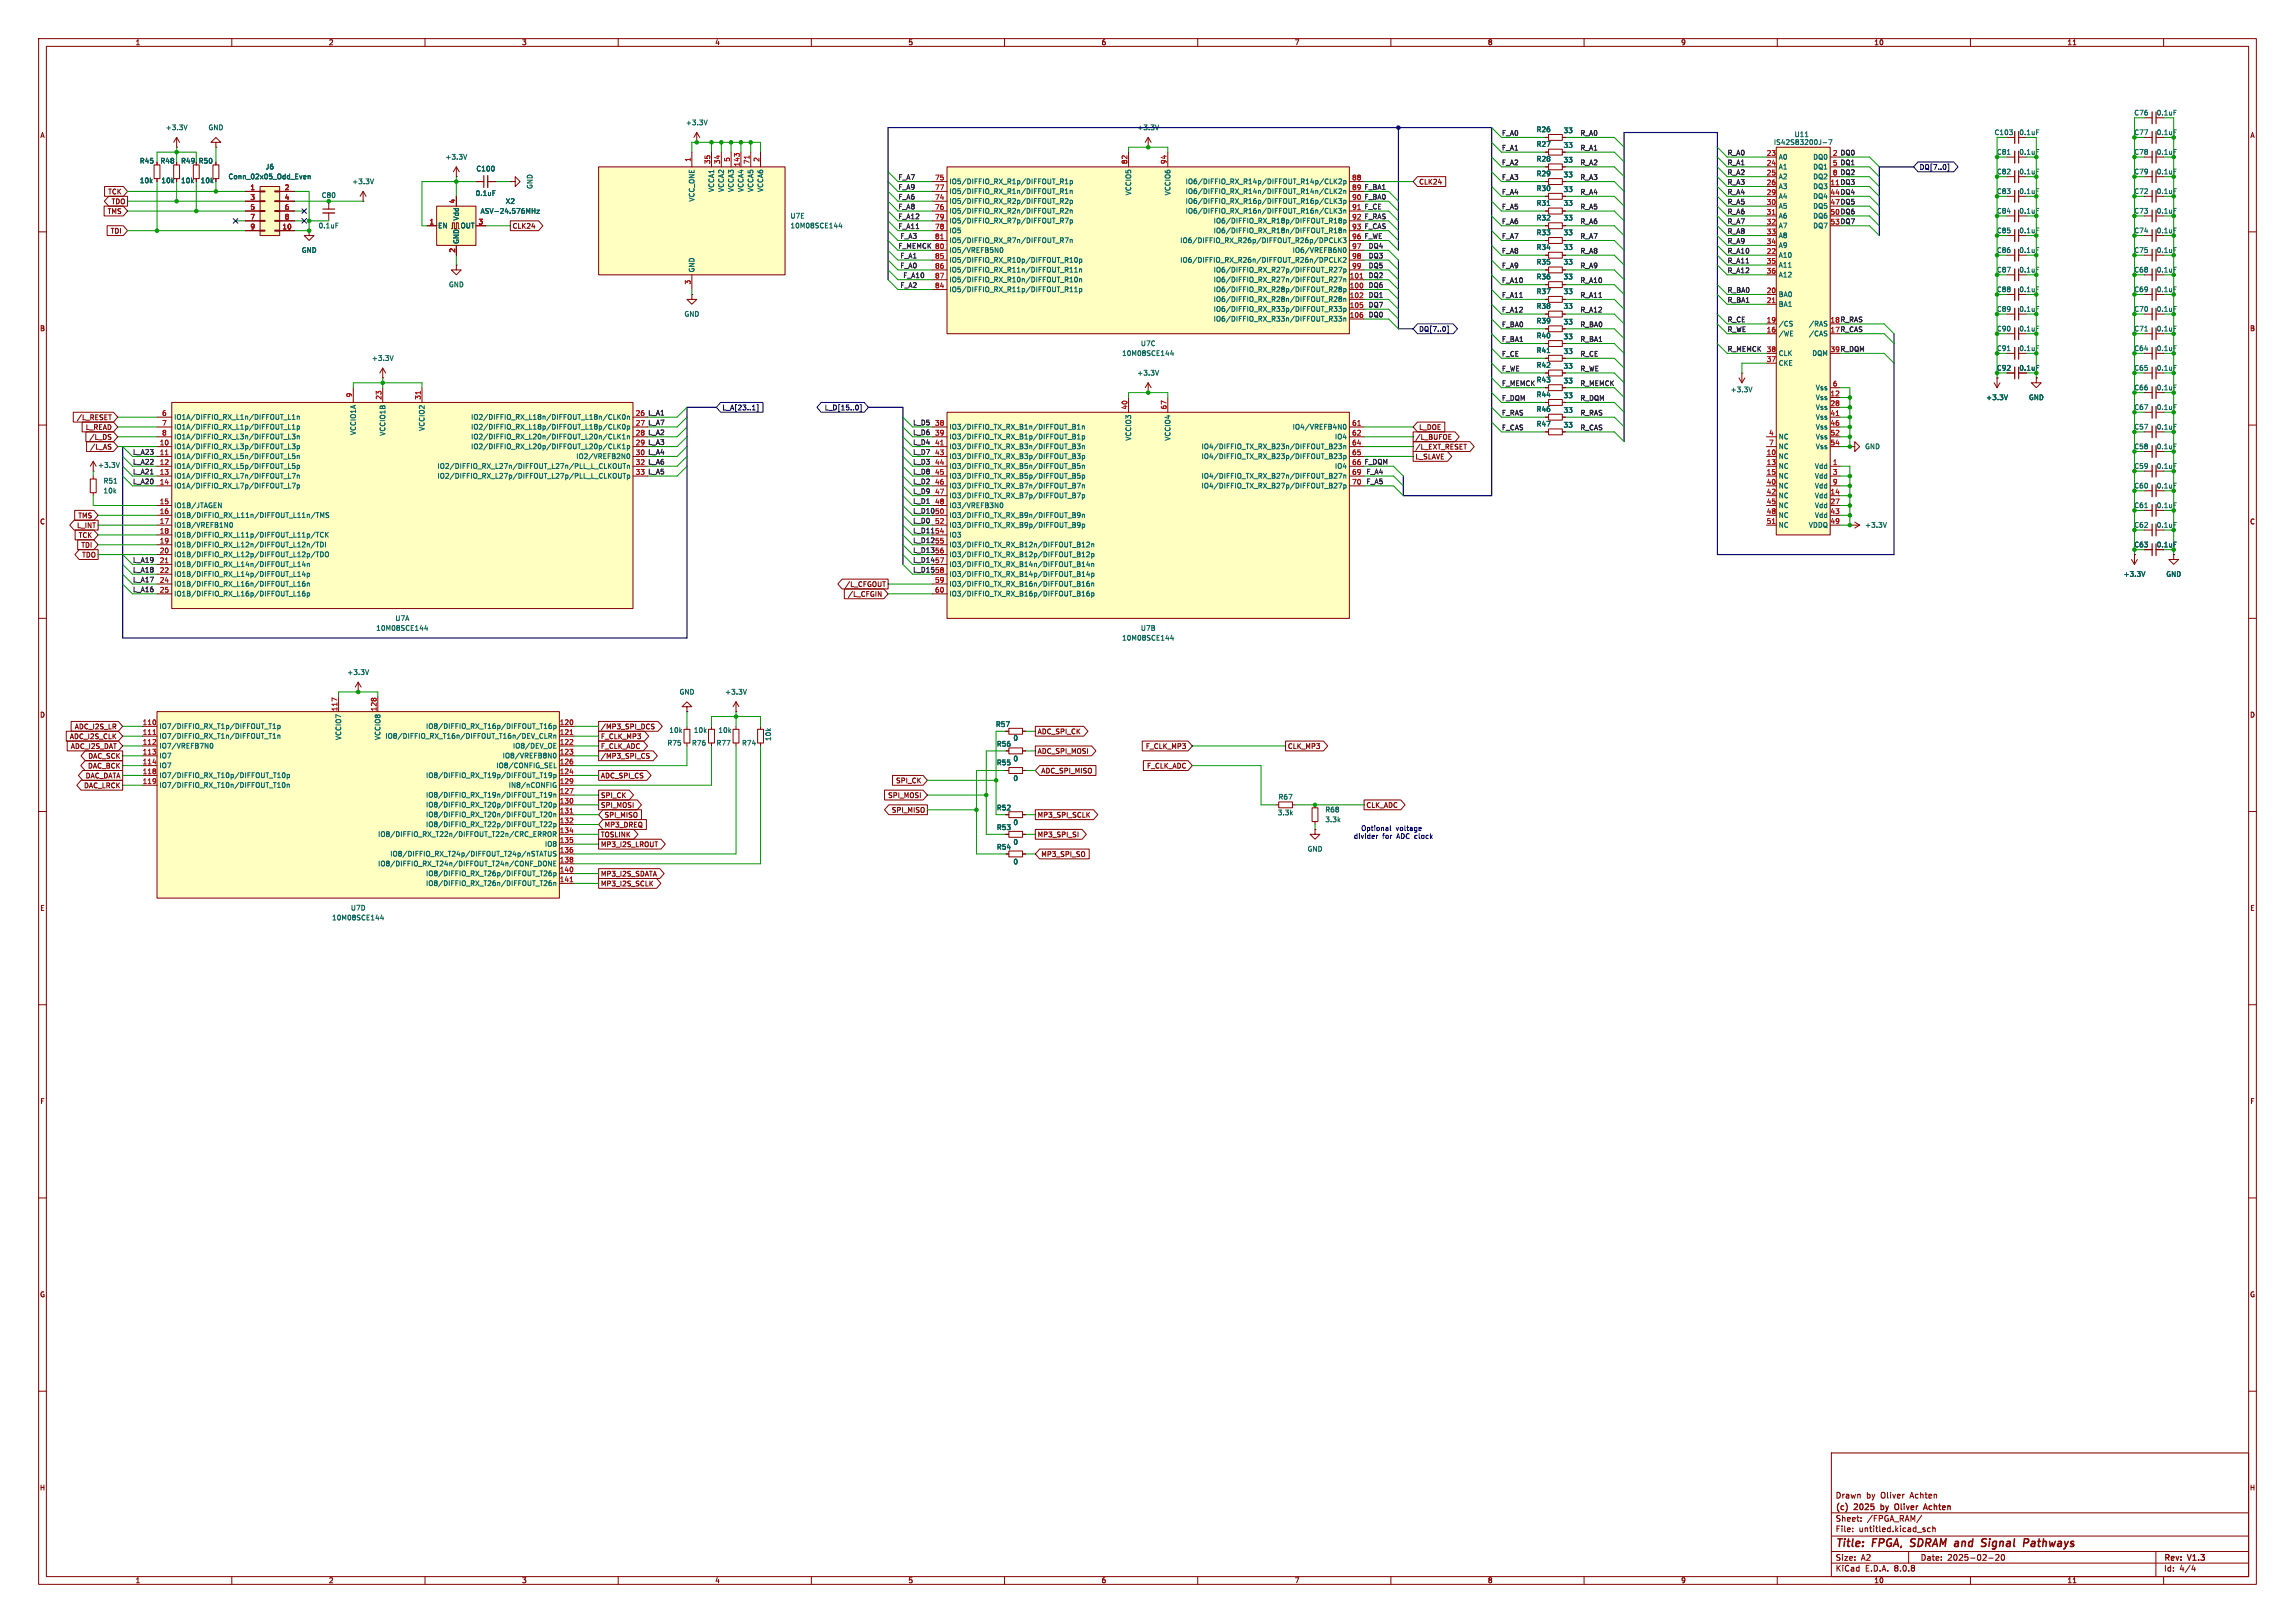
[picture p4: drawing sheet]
<svg xmlns="http://www.w3.org/2000/svg" width="594mm" height="420mm" viewBox="0 0 594 420" stroke-linecap="round" stroke-linejoin="round" font-family="sans-serif">
<defs><g id="words">
<g font-size="2.8" fill="#840000">
<text x="475" y="400.9">Title:</text>
<text x="484.7" y="400.9">FPGA,</text>
<text x="495.4" y="400.9">SDRAM and</text>
<text x="515.3" y="400.9">Signal</text>
<text x="527" y="400.9">Pathways</text>
</g>
<g font-size="2.1" fill="#840000">
<text x="475" y="388">Drawn</text>
<text x="483" y="388">by</text>
<text x="486.8" y="388">Oliver</text>
<text x="494.5" y="388">Achten</text>
<text x="475" y="394">Sheet:</text>
<text x="475" y="391.2">(c)</text>
<text x="480" y="391.2">2025</text>
<text x="483.2" y="394">/FPGA_RAM/</text>
<text x="487.5" y="391.2">by</text>
<text x="491.7" y="391.2">Oliver</text>
<text x="499.9" y="391.2">Achten</text>
<text x="475" y="396.7">File:</text>
<text x="481.1" y="396.7">untitled.kicad_sch</text>
<text x="475" y="406.9">KiCad</text>
<text x="475" y="404.1">Size:</text>
<text x="481.7" y="404.1">A2</text>
<text x="482.7" y="406.9">E.D.A.</text>
<text x="490.3" y="406.9">8.0.8</text>
<text x="497" y="404.1">Date:</text>
<text x="504" y="404.1">2025-02-20</text>
<text x="560" y="404.3">Rev:</text>
<text x="560" y="406.9">Id:</text>
<text x="564.1" y="406.9">4/4</text>
<text x="566.4" y="404.3">V1.3</text>
</g>
<g font-size="1.8" fill="#840000">
<text x="35" y="11.9">1</text>
<text x="85" y="11.9">2</text>
<text x="135" y="11.9">3</text>
<text x="185" y="11.9">4</text>
<text x="235" y="11.9">5</text>
<text x="285" y="11.9">6</text>
<text x="335" y="11.9">7</text>
<text x="385" y="11.9">8</text>
<text x="435" y="11.9">9</text>
<text x="485" y="11.9">10</text>
<text x="535" y="11.9">11</text>
<text x="10.3" y="35.9">A</text>
<text x="582.3" y="35.9">A</text>
<text x="367.2" y="47.9">CLK24</text>
<text x="27.9" y="50.5">TCK</text>
<text x="28.8" y="53">TDO</text>
<text x="27.8" y="55.6">TMS</text>
<text x="132.6" y="59.4">CLK24</text>
<text x="28.5" y="60.6">TDI</text>
<text x="10.3" y="85.9">B</text>
<text x="582.3" y="85.9">B</text>
<text x="522.5" y="96.1">0.1uF</text>
<text x="19.8" y="108.9">/L_RESET</text>
<text x="22.1" y="111.4">L_READ</text>
<text x="23" y="114">/L_DS</text>
<text x="366.2" y="114">/L_BUFOE</text>
<text x="367.2" y="111.4">L_DOE</text>
<text x="23.2" y="116.5">/L_AS</text>
<text x="366.2" y="119.1">L_SLAVE</text>
<text x="366.2" y="116.5">/L_EXT_RESET</text>
<text x="10.3" y="135.9">C</text>
<text x="19.8" y="136.8">L_INT</text>
<text x="20.1" y="134.3">TMS</text>
<text x="582.3" y="135.9">C</text>
<text x="20.3" y="139.4">TCK</text>
<text x="20.9" y="141.9">TDI</text>
<text x="558.1" y="141.8">0.1uF</text>
<text x="21.2" y="144.5">TDO</text>
<text x="218.6" y="152.1">/L_CFGOUT</text>
<text x="219.3" y="154.6">/L_CFGIN</text>
<text x="10.3" y="185.9">D</text>
<text x="582.3" y="185.9">D</text>
<text x="18" y="191.5">ADC_I2S_CLK</text>
<text x="19.2" y="188.9">ADC_I2S_LR</text>
<text x="155.4" y="191.5">F_CLK_MP3</text>
<text x="155.4" y="188.9">/MP3_SPI_DCS</text>
<text x="268.4" y="190.2">ADC_SPI_CK</text>
<text x="18.2" y="194">ADC_I2S_DAT</text>
<text x="22.7" y="196.5">DAC_SCK</text>
<text x="155.4" y="194">F_CLK_ADC</text>
<text x="155.4" y="196.5">/MP3_SPI_CS</text>
<text x="268.4" y="195.3">ADC_SPI_MOSI</text>
<text x="296.5" y="194">F_CLK_MP3</text>
<text x="333.2" y="194">CLK_MP3</text>
<text x="22.1" y="201.6">DAC_DATA</text>
<text x="22.7" y="199.1">DAC_BCK</text>
<text x="155.4" y="201.6">ADC_SPI_CS</text>
<text x="231.8" y="202.9">SPI_CK</text>
<text x="269.4" y="200.3">ADC_SPI_MISO</text>
<text x="296.8" y="199.1">F_CLK_ADC</text>
<text x="21.6" y="204.2">DAC_LRCK</text>
<text x="155.4" y="209.2">SPI_MOSI</text>
<text x="155.4" y="206.7">SPI_CK</text>
<text x="229.7" y="206.7">SPI_MOSI</text>
<text x="353.5" y="209.2">CLK_ADC</text>
<text x="156.4" y="211.8">SPI_MISO</text>
<text x="156.4" y="214.3">MP3_DREQ</text>
<text x="230.7" y="210.5">SPI_MISO</text>
<text x="268.4" y="211.8">MP3_SPI_SCLK</text>
<text x="155.4" y="219.4">MP3_I2S_LROUT</text>
<text x="155.4" y="216.9">TOSLINK</text>
<text x="268.4" y="216.9">MP3_SPI_SI</text>
<text x="269.4" y="221.9">MP3_SPI_SO</text>
<text x="155.4" y="227">MP3_I2S_SDATA</text>
<text x="155.4" y="229.6">MP3_I2S_SCLK</text>
<text x="10.3" y="235.9">E</text>
<text x="582.3" y="235.9">E</text>
<text x="10.3" y="285.9">F</text>
<text x="582.3" y="285.9">F</text>
<text x="10.3" y="335.9">G</text>
<text x="582.3" y="335.9">G</text>
<text x="10.2" y="385.9">H</text>
<text x="582.2" y="385.9">H</text>
<text x="35" y="409.9">1</text>
<text x="85" y="409.9">2</text>
<text x="135" y="409.9">3</text>
<text x="185" y="409.9">4</text>
<text x="235" y="409.9">5</text>
<text x="285" y="409.9">6</text>
<text x="335" y="409.9">7</text>
<text x="385" y="409.9">8</text>
<text x="435" y="409.9">9</text>
<text x="485" y="409.9">10</text>
<text x="535" y="409.9">11</text>
</g>
<g font-size="1.8" fill="#006464">
<text x="42.8" y="33.9">+3.3V</text>
<text x="53.8" y="33.9">GND</text>
<text x="177.4" y="32.6">+3.3V</text>
<text x="294.2" y="33.9">+3.3V</text>
<text x="397.6" y="34.4">R26</text>
<text x="404.6" y="34.6">33</text>
<text x="464.4" y="35.7">U11</text>
<text x="115.2" y="41.5">+3.3V</text>
<text x="397.6" y="38.2">R27</text>
<text x="404.6" y="38.5">33</text>
<text x="459" y="37.7">IS42S83200J-7</text>
<text x="460.2" y="41.5">A0</text>
<text x="469.2" y="41.5">DQ0</text>
<text x="36.1" y="47.6">10k</text>
<text x="36.1" y="42.5">R45</text>
<text x="41.4" y="42.5">R48</text>
<text x="41.7" y="47.6">10k</text>
<text x="46.7" y="47.6">10k</text>
<text x="46.7" y="42.5">R49</text>
<text x="51.3" y="42.5">R50</text>
<text x="51.8" y="47.6">10k</text>
<text x="59" y="46.6">Conn_02x05_Odd_Even</text>
<text x="68.7" y="44">J6</text>
<text x="91" y="47.9">+3.3V</text>
<text x="123.2" y="44.6">C100</text>
<text x="245.6" y="47.9">IO5/DIFFIO_RX_R1p/DIFFOUT_R1p</text>
<text x="306.7" y="47.9">IO6/DIFFIO_RX_R14p/DIFFOUT_R14p/CLK2p</text>
<text x="397.6" y="45.8">R29</text>
<text x="397.6" y="42">R28</text>
<text x="404.6" y="46.1">33</text>
<text x="404.6" y="42.3">33</text>
<text x="460.2" y="44">A1</text>
<text x="460.2" y="46.6">A2</text>
<text x="469.2" y="44">DQ1</text>
<text x="469.2" y="46.6">DQ2</text>
<text x="83.1" y="51.4">C80</text>
<text x="123" y="50.9">0.1uF</text>
<text x="130.8" y="53">X2</text>
<text x="138" y="49" transform="rotate(-90 138 49)">GND</text>
<text x="179.9" y="52.3" transform="rotate(-90 179.9 52.3)">VCC_ONE</text>
<text x="185" y="49.8" transform="rotate(-90 185 49.8)">VCCA1</text>
<text x="187.6" y="49.8" transform="rotate(-90 187.6 49.8)">VCCA2</text>
<text x="190.1" y="49.8" transform="rotate(-90 190.1 49.8)">VCCA3</text>
<text x="192.6" y="49.8" transform="rotate(-90 192.6 49.8)">VCCA4</text>
<text x="195.2" y="49.8" transform="rotate(-90 195.2 49.8)">VCCA5</text>
<text x="197.7" y="49.8" transform="rotate(-90 197.7 49.8)">VCCA6</text>
<text x="245.6" y="52.9">IO5/DIFFIO_RX_R2p/DIFFOUT_R2p</text>
<text x="245.6" y="50.4">IO5/DIFFIO_RX_R1n/DIFFOUT_R1n</text>
<text x="293" y="50.7" transform="rotate(-90 293 50.7)">VCCIO5</text>
<text x="303.1" y="50.7" transform="rotate(-90 303.1 50.7)">VCCIO6</text>
<text x="306.7" y="50.4">IO6/DIFFIO_RX_R14n/DIFFOUT_R14n/CLK2n</text>
<text x="306.7" y="52.9">IO6/DIFFIO_RX_R16p/DIFFOUT_R16p/CLK3p</text>
<text x="397.6" y="53.4">R31</text>
<text x="397.6" y="49.6">R30</text>
<text x="404.6" y="53.4">33</text>
<text x="404.6" y="49.9">33</text>
<text x="460.2" y="49.1">A3</text>
<text x="460.2" y="51.7">A4</text>
<text x="469.2" y="49.1">DQ3</text>
<text x="469.2" y="51.7">DQ4</text>
<text x="82.4" y="59.3">0.1uF</text>
<text x="113.3" y="59.3">EN</text>
<text x="119" y="57.2" transform="rotate(-90 119 57.2)">Vdd</text>
<text x="119.1" y="59.3">OUT</text>
<text x="124.3" y="55.5">ASV-24.576MHz</text>
<text x="204.5" y="56.7">U7E</text>
<text x="204.5" y="59.3">10M08SCE144</text>
<text x="245.6" y="55.5">IO5/DIFFIO_RX_R2n/DIFFOUT_R2n</text>
<text x="245.6" y="58">IO5/DIFFIO_RX_R7p/DIFFOUT_R7p</text>
<text x="306.7" y="55.5">IO6/DIFFIO_RX_R16n/DIFFOUT_R16n/CLK3n</text>
<text x="314" y="58">IO6/DIFFIO_RX_R18p/DIFFOUT_R18p</text>
<text x="397.6" y="57.3">R32</text>
<text x="404.6" y="57.3">33</text>
<text x="460.2" y="54.2">A5</text>
<text x="460.2" y="56.7">A6</text>
<text x="460.2" y="59.3">A7</text>
<text x="469.2" y="54.2">DQ5</text>
<text x="469.2" y="56.7">DQ6</text>
<text x="469.2" y="59.3">DQ7</text>
<text x="78" y="65.6">GND</text>
<text x="119" y="63.2" transform="rotate(-90 119 63.2)">GND</text>
<text x="245.6" y="60.6">IO5</text>
<text x="245.6" y="65.6">IO5/VREFB5N0</text>
<text x="245.6" y="63.1">IO5/DIFFIO_RX_R7n/DIFFOUT_R7n</text>
<text x="305.4" y="63.1">IO6/DIFFIO_RX_R26p/DIFFOUT_R26p/DPCLK3</text>
<text x="314" y="60.6">IO6/DIFFIO_RX_R18n/DIFFOUT_R18n</text>
<text x="334.4" y="65.6">IO6/VREFB6N0</text>
<text x="397.6" y="64.9">R34</text>
<text x="397.6" y="61.1">R33</text>
<text x="404.6" y="64.9">33</text>
<text x="404.6" y="61.1">33</text>
<text x="460.2" y="61.8">A8</text>
<text x="460.2" y="64.4">A9</text>
<text x="179.9" y="70.6" transform="rotate(-90 179.9 70.6)">GND</text>
<text x="245.6" y="68.2">IO5/DIFFIO_RX_R10p/DIFFOUT_R10p</text>
<text x="245.6" y="70.7">IO5/DIFFIO_RX_R11n/DIFFOUT_R11n</text>
<text x="305.4" y="68.2">IO6/DIFFIO_RX_R26n/DIFFOUT_R26n/DPCLK2</text>
<text x="314" y="70.7">IO6/DIFFIO_RX_R27p/DIFFOUT_R27p</text>
<text x="397.6" y="68.7">R35</text>
<text x="404.6" y="68.7">33</text>
<text x="460.2" y="66.9">A10</text>
<text x="460.2" y="69.4">A11</text>
<text x="460.2" y="72">A12</text>
<text x="116.1" y="74.5">GND</text>
<text x="245.6" y="75.8">IO5/DIFFIO_RX_R11p/DIFFOUT_R11p</text>
<text x="245.6" y="73.3">IO5/DIFFIO_RX_R10n/DIFFOUT_R10n</text>
<text x="314" y="75.8">IO6/DIFFIO_RX_R28p/DIFFOUT_R28p</text>
<text x="314" y="73.3">IO6/DIFFIO_RX_R27n/DIFFOUT_R27n</text>
<text x="397.6" y="72.5">R36</text>
<text x="397.6" y="76.3">R37</text>
<text x="404.6" y="72.5">33</text>
<text x="404.6" y="76.3">33</text>
<text x="460.2" y="77.1">BA0</text>
<text x="177" y="82.1">GND</text>
<text x="314" y="78.3">IO6/DIFFIO_RX_R28n/DIFFOUT_R28n</text>
<text x="314" y="80.9">IO6/DIFFIO_RX_R33p/DIFFOUT_R33p</text>
<text x="314" y="83.4">IO6/DIFFIO_RX_R33n/DIFFOUT_R33n</text>
<text x="397.6" y="80.1">R38</text>
<text x="397.6" y="83.9">R39</text>
<text x="404.6" y="80.1">33</text>
<text x="460.2" y="79.6">BA1</text>
<text x="295.2" y="89.8">U7C</text>
<text x="397.6" y="87.7">R40</text>
<text x="404.6" y="84.2">33</text>
<text x="404.6" y="88">33</text>
<text x="460.2" y="87.2">/WE</text>
<text x="460.2" y="84.7">/CS</text>
<text x="468.1" y="87.2">/CAS</text>
<text x="468.1" y="84.7">/RAS</text>
<text x="96.1" y="93.6">+3.3V</text>
<text x="290.3" y="92.3">10M08SCE144</text>
<text x="397.6" y="95.4">R42</text>
<text x="397.6" y="91.5">R41</text>
<text x="404.6" y="95.6">33</text>
<text x="404.6" y="91.8">33</text>
<text x="460.2" y="94.8">CKE</text>
<text x="460.2" y="92.3">CLK</text>
<text x="468.9" y="92.3">DQM</text>
<text x="294.2" y="97.4">+3.3V</text>
<text x="397.6" y="99.2">R43</text>
<text x="404.6" y="99.4">33</text>
<text x="447.8" y="101.7">+3.3V</text>
<text x="469.9" y="101.2">Vss</text>
<text x="516.7" y="96.1">C92</text>
<text x="397.6" y="106.8">R46</text>
<text x="397.6" y="103">R44</text>
<text x="404.6" y="107">33</text>
<text x="404.6" y="103.2">33</text>
<text x="469.9" y="103.7">Vss</text>
<text x="469.9" y="106.3">Vss</text>
<text x="513.9" y="103.7">+3.3V</text>
<text x="525" y="103.7">GND</text>
<text x="45" y="108.8">IO1A/DIFFIO_RX_L1n/DIFFOUT_L1n</text>
<text x="45" y="111.4">IO1A/DIFFIO_RX_L1p/DIFFOUT_L1p</text>
<text x="45" y="113.9">IO1A/DIFFIO_RX_L3n/DIFFOUT_L3n</text>
<text x="92.3" y="112.7" transform="rotate(-90 92.3 112.7)">VCCIO1A</text>
<text x="99.9" y="112.9" transform="rotate(-90 99.9 112.9)">VCCIO1B</text>
<text x="110.1" y="111.6" transform="rotate(-90 110.1 111.6)">VCCIO2</text>
<text x="121.8" y="108.8">IO2/DIFFIO_RX_L18n/DIFFOUT_L18n/CLK0n</text>
<text x="121.8" y="111.4">IO2/DIFFIO_RX_L18p/DIFFOUT_L18p/CLK0p</text>
<text x="121.8" y="113.9">IO2/DIFFIO_RX_L20n/DIFFOUT_L20n/CLK1n</text>
<text x="245.6" y="111.4">IO3/DIFFIO_TX_RX_B1n/DIFFOUT_B1n</text>
<text x="245.6" y="113.9">IO3/DIFFIO_TX_RX_B1p/DIFFOUT_B1p</text>
<text x="334.4" y="111.4">IO4/VREFB4N0</text>
<text x="345.4" y="113.9">IO4</text>
<text x="397.6" y="110.6">R47</text>
<text x="404.6" y="110.8">33</text>
<text x="460.2" y="113.9">NC</text>
<text x="469.9" y="108.8">Vss</text>
<text x="469.9" y="111.4">Vss</text>
<text x="469.9" y="113.9">Vss</text>
<text x="45" y="116.4">IO1A/DIFFIO_RX_L3p/DIFFOUT_L3p</text>
<text x="45" y="119">IO1A/DIFFIO_RX_L5n/DIFFOUT_L5n</text>
<text x="121.8" y="116.4">IO2/DIFFIO_RX_L20p/DIFFOUT_L20p/CLK1p</text>
<text x="149" y="119">IO2/VREFB2N0</text>
<text x="245.6" y="116.4">IO3/DIFFIO_TX_RX_B3n/DIFFOUT_B3n</text>
<text x="245.6" y="119">IO3/DIFFIO_TX_RX_B3p/DIFFOUT_B3p</text>
<text x="293" y="114.2" transform="rotate(-90 293 114.2)">VCCIO3</text>
<text x="303.1" y="114.2" transform="rotate(-90 303.1 114.2)">VCCIO4</text>
<text x="310.9" y="116.4">IO4/DIFFIO_TX_RX_B23n/DIFFOUT_B23n</text>
<text x="310.9" y="119">IO4/DIFFIO_TX_RX_B23p/DIFFOUT_B23p</text>
<text x="460.2" y="119">NC</text>
<text x="460.2" y="116.4">NC</text>
<text x="469.9" y="116.4">Vss</text>
<text x="482.6" y="116.4">GND</text>
<text x="25.3" y="121.3">+3.3V</text>
<text x="26.7" y="125.3">R51</text>
<text x="45" y="121.5">IO1A/DIFFIO_RX_L5p/DIFFOUT_L5p</text>
<text x="45" y="124.1">IO1A/DIFFIO_RX_L7n/DIFFOUT_L7n</text>
<text x="113.1" y="121.5">IO2/DIFFIO_RX_L27n/DIFFOUT_L27n/PLL_L_CLKOUTn</text>
<text x="113.1" y="124.1">IO2/DIFFIO_RX_L27p/DIFFOUT_L27p/PLL_L_CLKOUTp</text>
<text x="245.6" y="121.5">IO3/DIFFIO_TX_RX_B5n/DIFFOUT_B5n</text>
<text x="245.6" y="124.1">IO3/DIFFIO_TX_RX_B5p/DIFFOUT_B5p</text>
<text x="310.9" y="124.1">IO4/DIFFIO_TX_RX_B27n/DIFFOUT_B27n</text>
<text x="345.4" y="121.5">IO4</text>
<text x="460.2" y="121.5">NC</text>
<text x="460.2" y="124.1">NC</text>
<text x="469.6" y="121.5">Vdd</text>
<text x="469.6" y="124.1">Vdd</text>
<text x="26.7" y="127.9">10k</text>
<text x="45" y="126.6">IO1A/DIFFIO_RX_L7p/DIFFOUT_L7p</text>
<text x="45" y="131.7">IO1B/JTAGEN</text>
<text x="245.6" y="126.6">IO3/DIFFIO_TX_RX_B7n/DIFFOUT_B7n</text>
<text x="245.6" y="129.1">IO3/DIFFIO_TX_RX_B7p/DIFFOUT_B7p</text>
<text x="245.6" y="131.7">IO3/VREFB3N0</text>
<text x="310.9" y="126.6">IO4/DIFFIO_TX_RX_B27p/DIFFOUT_B27p</text>
<text x="460.2" y="126.6">NC</text>
<text x="460.2" y="129.1">NC</text>
<text x="460.2" y="131.7">NC</text>
<text x="469.6" y="129.1">Vdd</text>
<text x="469.6" y="131.7">Vdd</text>
<text x="469.6" y="126.6">Vdd</text>
<text x="45" y="134.2">IO1B/DIFFIO_RX_L11n/DIFFOUT_L11n/TMS</text>
<text x="45" y="136.8">IO1B/VREFB1N0</text>
<text x="245.6" y="134.2">IO3/DIFFIO_TX_RX_B9n/DIFFOUT_B9n</text>
<text x="245.6" y="136.8">IO3/DIFFIO_TX_RX_B9p/DIFFOUT_B9p</text>
<text x="460.2" y="134.2">NC</text>
<text x="460.2" y="136.8">NC</text>
<text x="468" y="136.8">VDDQ</text>
<text x="469.6" y="134.2">Vdd</text>
<text x="482.6" y="136.8">+3.3V</text>
<text x="45" y="139.3">IO1B/DIFFIO_RX_L11p/DIFFOUT_L11p/TCK</text>
<text x="45" y="141.8">IO1B/DIFFIO_RX_L12n/DIFFOUT_L12n/TDI</text>
<text x="245.6" y="139.3">IO3</text>
<text x="245.6" y="141.8">IO3/DIFFIO_TX_RX_B12n/DIFFOUT_B12n</text>
<text x="552.3" y="141.8">C63</text>
<text x="45" y="144.4">IO1B/DIFFIO_RX_L12p/DIFFOUT_L12p/TDO</text>
<text x="45" y="146.9">IO1B/DIFFIO_RX_L14n/DIFFOUT_L14n</text>
<text x="45" y="149.5">IO1B/DIFFIO_RX_L14p/DIFFOUT_L14p</text>
<text x="245.6" y="144.4">IO3/DIFFIO_TX_RX_B12p/DIFFOUT_B12p</text>
<text x="245.6" y="146.9">IO3/DIFFIO_TX_RX_B14n/DIFFOUT_B14n</text>
<text x="245.6" y="149.5">IO3/DIFFIO_TX_RX_B14p/DIFFOUT_B14p</text>
<text x="549.5" y="149.5">+3.3V</text>
<text x="560.6" y="149.5">GND</text>
<text x="45" y="152">IO1B/DIFFIO_RX_L16n/DIFFOUT_L16n</text>
<text x="45" y="154.5">IO1B/DIFFIO_RX_L16p/DIFFOUT_L16p</text>
<text x="245.6" y="152">IO3/DIFFIO_TX_RX_B16n/DIFFOUT_B16n</text>
<text x="245.6" y="154.5">IO3/DIFFIO_TX_RX_B16p/DIFFOUT_B16p</text>
<text x="102.2" y="160.9">U7A</text>
<text x="97.3" y="163.4">10M08SCE144</text>
<text x="290.3" y="166">10M08SCE144</text>
<text x="295.2" y="163.4">U7B</text>
<text x="89.8" y="174.9">+3.3V</text>
<text x="175.8" y="179.9">GND</text>
<text x="187.6" y="179.9">+3.3V</text>
<text x="41.1" y="188.8">IO7/DIFFIO_RX_T1p/DIFFOUT_T1p</text>
<text x="41.1" y="191.4">IO7/DIFFIO_RX_T1n/DIFFOUT_T1n</text>
<text x="88.5" y="191.6" transform="rotate(-90 88.5 191.6)">VCCIO7</text>
<text x="98.7" y="191.6" transform="rotate(-90 98.7 191.6)">VCCIO8</text>
<text x="99.6" y="191.4">IO8/DIFFIO_RX_T16n/DIFFOUT_T16n/DEV_CLRn</text>
<text x="110.1" y="188.8">IO8/DIFFIO_RX_T16p/DIFFOUT_T16p</text>
<text x="173.1" y="189.8">10k</text>
<text x="179.5" y="189.8">10k</text>
<text x="185.8" y="189.8">10k</text>
<text x="199.7" y="191.9" transform="rotate(-90 199.7 191.9)">10k</text>
<text x="257.6" y="188.3">R57</text>
<text x="262.2" y="191.9">0</text>
<text x="41.1" y="193.9">IO7/VREFB7N0</text>
<text x="41.1" y="196.4">IO7</text>
<text x="130" y="196.4">IO8/VREFB8N0</text>
<text x="132.6" y="193.9">IO8/DEV_OE</text>
<text x="172.6" y="193.1">R75</text>
<text x="179" y="193.1">R76</text>
<text x="185.3" y="193.1">R77</text>
<text x="191.9" y="193.1">R74</text>
<text x="257.9" y="193.4">R56</text>
<text x="262.2" y="197.2">0</text>
<text x="41.1" y="199">IO7</text>
<text x="41.1" y="201.5">IO7/DIFFIO_RX_T10p/DIFFOUT_T10p</text>
<text x="110.1" y="201.5">IO8/DIFFIO_RX_T19p/DIFFOUT_T19p</text>
<text x="128.3" y="199">IO8/CONFIG_SEL</text>
<text x="257.9" y="198.2">R55</text>
<text x="262.2" y="202.3">0</text>
<text x="41.1" y="204.1">IO7/DIFFIO_RX_T10n/DIFFOUT_T10n</text>
<text x="110.1" y="206.6">IO8/DIFFIO_RX_T19n/DIFFOUT_T19n</text>
<text x="110.1" y="209.1">IO8/DIFFIO_RX_T20p/DIFFOUT_T20p</text>
<text x="131.6" y="204.1">IN8/nCONFIG</text>
<text x="257.9" y="209.9">R52</text>
<text x="330.8" y="207.1">R67</text>
<text x="110.1" y="211.7">IO8/DIFFIO_RX_T20n/DIFFOUT_T20n</text>
<text x="110.1" y="214.2">IO8/DIFFIO_RX_T22p/DIFFOUT_T22p</text>
<text x="257.9" y="215">R53</text>
<text x="262.2" y="213.7">0</text>
<text x="330.6" y="211.2">3.3k</text>
<text x="342.9" y="213">3.3k</text>
<text x="342.9" y="210.4">R68</text>
<text x="97.7" y="216.8">IO8/DIFFIO_RX_T22n/DIFFOUT_T22n/CRC_ERROR</text>
<text x="100.9" y="221.8">IO8/DIFFIO_RX_T24p/DIFFOUT_T24p/nSTATUS</text>
<text x="140.9" y="219.3">IO8</text>
<text x="257.9" y="220.1">R54</text>
<text x="262.2" y="218.8">0</text>
<text x="338.3" y="220.6">GND</text>
<text x="97.7" y="224.4">IO8/DIFFIO_RX_T24n/DIFFOUT_T24n/CONF_DONE</text>
<text x="110.1" y="226.9">IO8/DIFFIO_RX_T26p/DIFFOUT_T26p</text>
<text x="262.2" y="223.9">0</text>
<text x="110.1" y="229.5">IO8/DIFFIO_RX_T26n/DIFFOUT_T26n</text>
<text x="85.8" y="238.4">10M08SCE144</text>
<text x="90.7" y="235.8">U7D</text>
</g>
<g font-size="1.8" fill="#0f0f0f">
<text x="388.6" y="35.2">F_A0</text>
<text x="408.9" y="35.2">R_A0</text>
<text x="388.6" y="39">F_A1</text>
<text x="408.9" y="39">R_A1</text>
<text x="447" y="40.3">R_A0</text>
<text x="474.3" y="40.4">2 DQ0</text>
<text x="232.4" y="46.6">F_A7</text>
<text x="388.6" y="42.8">F_A2</text>
<text x="388.6" y="46.6">F_A3</text>
<text x="408.9" y="42.8">R_A2</text>
<text x="408.9" y="46.6">R_A3</text>
<text x="447" y="45.4">R_A2</text>
<text x="447" y="42.8">R_A1</text>
<text x="447" y="47.9">R_A3</text>
<text x="474.3" y="42.9">5 DQ1</text>
<text x="474.3" y="45.5">8 DQ2</text>
<text x="232.4" y="49.2">F_A9</text>
<text x="232.4" y="51.7">F_A6</text>
<text x="353.1" y="51.7">F_BA0</text>
<text x="353.1" y="49.2">F_BA1</text>
<text x="388.6" y="50.5">F_A4</text>
<text x="408.9" y="50.5">R_A4</text>
<text x="447" y="53">R_A5</text>
<text x="447" y="50.5">R_A4</text>
<text x="473.7" y="48">11 DQ3</text>
<text x="473.7" y="50.5">44 DQ4</text>
<text x="473.7" y="53.1">47 DQ5</text>
<text x="232.4" y="56.8">F_A12</text>
<text x="232.4" y="59.3">F_A11</text>
<text x="232.4" y="54.3">F_A8</text>
<text x="353.1" y="56.8">F_RAS</text>
<text x="353.1" y="59.3">F_CAS</text>
<text x="353.1" y="54.3">F_CE</text>
<text x="388.6" y="54.3">F_A5</text>
<text x="388.6" y="58.1">F_A6</text>
<text x="408.9" y="54.3">R_A5</text>
<text x="408.9" y="58.1">R_A6</text>
<text x="447" y="55.5">R_A6</text>
<text x="447" y="58.1">R_A7</text>
<text x="473.7" y="55.6">50 DQ6</text>
<text x="473.7" y="58.2">53 DQ7</text>
<text x="232.4" y="64.4">F_MEMCK 80</text>
<text x="232.9" y="61.9">F_A3</text>
<text x="353.1" y="61.9">F_WE</text>
<text x="354.1" y="64.4">DQ4</text>
<text x="388.6" y="65.7">F_A8</text>
<text x="388.6" y="61.9">F_A7</text>
<text x="408.9" y="61.9">R_A7</text>
<text x="408.9" y="65.7">R_A8</text>
<text x="447" y="60.6">R_A8</text>
<text x="447" y="65.7">R_A10</text>
<text x="447" y="63.2">R_A9</text>
<text x="232.9" y="69.5">F_A0</text>
<text x="232.9" y="67">F_A1</text>
<text x="354.1" y="69.5">DQ5</text>
<text x="354.1" y="67">DQ3</text>
<text x="388.6" y="69.5">F_A9</text>
<text x="408.9" y="69.5">R_A9</text>
<text x="447" y="70.8">R_A12</text>
<text x="447" y="68.2">R_A11</text>
<text x="232.9" y="74.6">F_A2</text>
<text x="233.7" y="72">F_A10</text>
<text x="354.1" y="72">DQ2</text>
<text x="354.1" y="74.6">DQ6</text>
<text x="354.1" y="77.1">DQ1</text>
<text x="388.6" y="73.3">F_A10</text>
<text x="388.6" y="77.1">F_A11</text>
<text x="408.9" y="73.3">R_A10</text>
<text x="408.9" y="77.1">R_A11</text>
<text x="447" y="75.9">R_BA0</text>
<text x="354.1" y="82.2">DQ0</text>
<text x="354.1" y="79.7">DQ7</text>
<text x="388.6" y="80.9">F_A12</text>
<text x="408.9" y="80.9">R_A12</text>
<text x="447" y="78.4">R_BA1</text>
<text x="447" y="83.5">R_CE</text>
<text x="473.7" y="83.6">18 R_RAS</text>
<text x="388.6" y="88.6">F_BA1</text>
<text x="388.6" y="84.7">F_BA0</text>
<text x="408.9" y="88.6">R_BA1</text>
<text x="408.9" y="84.7">R_BA0</text>
<text x="447" y="86">R_WE</text>
<text x="473.7" y="86.1">17 R_CAS</text>
<text x="388.6" y="92.4">F_CE</text>
<text x="408.9" y="92.4">R_CE</text>
<text x="447" y="91.1">R_MEMCK</text>
<text x="473.7" y="91.2">39 R_DQM</text>
<text x="388.6" y="96.2">F_WE</text>
<text x="388.6" y="100">F_MEMCK</text>
<text x="408.9" y="100">R_MEMCK</text>
<text x="408.9" y="96.2">R_WE</text>
<text x="167.6" y="107.6">L_A1</text>
<text x="388.6" y="107.6">F_RAS</text>
<text x="388.6" y="103.8">F_DQM</text>
<text x="408.9" y="103.8">R_DQM</text>
<text x="408.9" y="107.6">R_RAS</text>
<text x="167.6" y="110.1">L_A7</text>
<text x="167.6" y="112.7">L_A2</text>
<text x="236.2" y="112.7">L_D6</text>
<text x="236.2" y="110.1">L_D5</text>
<text x="388.6" y="111.4">F_CAS</text>
<text x="408.9" y="111.4">R_CAS</text>
<text x="34.3" y="117.8">L_A23</text>
<text x="167.6" y="115.2">L_A3</text>
<text x="167.6" y="117.8">L_A4</text>
<text x="236.2" y="115.2">L_D4</text>
<text x="236.2" y="117.8">L_D7</text>
<text x="34.3" y="120.3">L_A22</text>
<text x="34.3" y="122.8">L_A21</text>
<text x="34.3" y="125.4">L_A20</text>
<text x="167.6" y="122.8">L_A5</text>
<text x="167.6" y="120.3">L_A6</text>
<text x="236.2" y="120.3">L_D3</text>
<text x="236.2" y="125.4">L_D2</text>
<text x="236.2" y="122.8">L_D8</text>
<text x="353.1" y="120.3">F_DQM</text>
<text x="353.6" y="125.4">F_A5</text>
<text x="353.6" y="122.8">F_A4</text>
<text x="236.2" y="127.9">L_D9</text>
<text x="236.2" y="130.5">L_D1</text>
<text x="236.2" y="133">L_D10</text>
<text x="236.2" y="135.5">L_D0</text>
<text x="241.9" y="133.1">50</text>
<text x="236.2" y="138.1">L_D11</text>
<text x="236.2" y="140.6">L_D12</text>
<text x="236.2" y="143.2">L_D13</text>
<text x="241.9" y="138.2">54</text>
<text x="241.9" y="140.7">55</text>
<text x="241.9" y="143.3">56</text>
<text x="34.3" y="148.2">L_A18</text>
<text x="34.3" y="145.7">L_A19</text>
<text x="236.2" y="148.2">L_D15</text>
<text x="236.2" y="145.7">L_D14</text>
<text x="241.9" y="145.8">57</text>
<text x="241.9" y="148.3">58</text>
<text x="34.3" y="150.8">L_A17</text>
<text x="34.3" y="153.3">L_A16</text>
</g>
<g font-size="1.8" fill="#009600">
<text x="516.1" y="35.2">C103</text>
<text x="522.5" y="35.2">0.1uF</text>
<text x="552.3" y="35.2">C77</text>
<text x="552.3" y="30.1">C76</text>
<text x="558.1" y="35.2">0.1uF</text>
<text x="558.1" y="30.1">0.1uF</text>
<text x="516.7" y="40.2">C81</text>
<text x="522.5" y="40.2">0.1uF</text>
<text x="552.3" y="40.2">C78</text>
<text x="558.1" y="40.2">0.1uF</text>
<text x="516.7" y="45.3">C82</text>
<text x="522.5" y="45.3">0.1uF</text>
<text x="552.3" y="45.3">C79</text>
<text x="558.1" y="45.3">0.1uF</text>
<text x="516.7" y="50.4">C83</text>
<text x="522.5" y="50.4">0.1uF</text>
<text x="552.3" y="50.4">C72</text>
<text x="558.1" y="50.4">0.1uF</text>
<text x="516.7" y="55.5">C84</text>
<text x="522.5" y="55.5">0.1uF</text>
<text x="552.3" y="55.5">C73</text>
<text x="558.1" y="55.5">0.1uF</text>
<text x="516.7" y="60.6">C85</text>
<text x="516.7" y="65.6">C86</text>
<text x="522.5" y="60.6">0.1uF</text>
<text x="522.5" y="65.6">0.1uF</text>
<text x="552.3" y="60.6">C74</text>
<text x="552.3" y="65.6">C75</text>
<text x="558.1" y="60.6">0.1uF</text>
<text x="558.1" y="65.6">0.1uF</text>
<text x="516.7" y="70.7">C87</text>
<text x="522.5" y="70.7">0.1uF</text>
<text x="552.3" y="70.7">C68</text>
<text x="558.1" y="70.7">0.1uF</text>
<text x="516.7" y="75.8">C88</text>
<text x="522.5" y="75.8">0.1uF</text>
<text x="552.3" y="75.8">C69</text>
<text x="558.1" y="75.8">0.1uF</text>
<text x="516.7" y="80.9">C89</text>
<text x="522.5" y="80.9">0.1uF</text>
<text x="552.3" y="80.9">C70</text>
<text x="558.1" y="80.9">0.1uF</text>
<text x="516.7" y="86">C90</text>
<text x="522.5" y="86">0.1uF</text>
<text x="552.3" y="86">C71</text>
<text x="558.1" y="86">0.1uF</text>
<text x="516.7" y="91">C91</text>
<text x="522.5" y="91">0.1uF</text>
<text x="552.3" y="91">C64</text>
<text x="558.1" y="91">0.1uF</text>
<text x="552.3" y="96.1">C65</text>
<text x="552.3" y="101.2">C66</text>
<text x="558.1" y="96.1">0.1uF</text>
<text x="558.1" y="101.2">0.1uF</text>
<text x="552.3" y="106.3">C67</text>
<text x="558.1" y="106.3">0.1uF</text>
<text x="552.3" y="111.4">C57</text>
<text x="558.1" y="111.4">0.1uF</text>
<text x="552.3" y="116.4">C58</text>
<text x="558.1" y="116.4">0.1uF</text>
<text x="552.3" y="121.5">C59</text>
<text x="558.1" y="121.5">0.1uF</text>
<text x="552.3" y="131.7">C61</text>
<text x="552.3" y="126.6">C60</text>
<text x="558.1" y="131.7">0.1uF</text>
<text x="558.1" y="126.6">0.1uF</text>
<text x="552.3" y="136.8">C62</text>
<text x="558.1" y="136.8">0.1uF</text>
</g>
<g font-size="1.8" fill="#a90000">
<text x="178.8" y="42" transform="rotate(-90 178.8 42)">1</text>
<text x="189" y="42" transform="rotate(-90 189 42)">5</text>
<text x="196.6" y="42" transform="rotate(-90 196.6 42)">2</text>
<text x="457.2" y="40.4">23</text>
<text x="183.9" y="42.6" transform="rotate(-90 183.9 42.6)">35</text>
<text x="186.4" y="42.6" transform="rotate(-90 186.4 42.6)">34</text>
<text x="191.5" y="43.2" transform="rotate(-90 191.5 43.2)">143</text>
<text x="194.1" y="42.6" transform="rotate(-90 194.1 42.6)">71</text>
<text x="241.9" y="46.7">75</text>
<text x="291.8" y="42.6" transform="rotate(-90 291.8 42.6)">82</text>
<text x="302" y="42.6" transform="rotate(-90 302 42.6)">94</text>
<text x="349.8" y="46.7">88</text>
<text x="457.2" y="42.9">24</text>
<text x="457.2" y="45.5">25</text>
<text x="64.7" y="49.3">1</text>
<text x="64.7" y="51.8">3</text>
<text x="73.6" y="49.3">2</text>
<text x="73.6" y="51.8">4</text>
<text x="117.9" y="52.8" transform="rotate(-90 117.9 52.8)">4</text>
<text x="241.9" y="51.8">74</text>
<text x="241.9" y="49.3">77</text>
<text x="349.8" y="49.3">89</text>
<text x="349.8" y="51.8">90</text>
<text x="457.2" y="48">26</text>
<text x="457.2" y="50.5">29</text>
<text x="457.2" y="53.1">30</text>
<text x="64.7" y="54.4">5</text>
<text x="64.7" y="56.9">7</text>
<text x="64.7" y="59.4">9</text>
<text x="73" y="59.4">10</text>
<text x="73.6" y="54.4">6</text>
<text x="73.6" y="56.9">8</text>
<text x="111.1" y="58.2">1</text>
<text x="123.8" y="58.2">3</text>
<text x="241.9" y="54.4">76</text>
<text x="241.9" y="59.4">78</text>
<text x="241.9" y="56.9">79</text>
<text x="349.8" y="54.4">91</text>
<text x="349.8" y="56.9">92</text>
<text x="349.8" y="59.4">93</text>
<text x="457.2" y="55.6">31</text>
<text x="457.2" y="58.2">32</text>
<text x="117.9" y="65.5" transform="rotate(-90 117.9 65.5)">2</text>
<text x="241.9" y="62">81</text>
<text x="349.8" y="62">96</text>
<text x="349.8" y="64.5">97</text>
<text x="457.2" y="65.8">22</text>
<text x="457.2" y="60.7">33</text>
<text x="457.2" y="63.2">34</text>
<text x="241.9" y="67.1">85</text>
<text x="241.9" y="69.6">86</text>
<text x="349.8" y="67.1">98</text>
<text x="349.8" y="69.6">99</text>
<text x="457.2" y="68.3">35</text>
<text x="457.2" y="70.9">36</text>
<text x="178.8" y="73.7" transform="rotate(-90 178.8 73.7)">3</text>
<text x="241.9" y="74.7">84</text>
<text x="241.9" y="72.1">87</text>
<text x="349.2" y="74.7">100</text>
<text x="349.2" y="72.1">101</text>
<text x="349.2" y="77.2">102</text>
<text x="457.2" y="75.9">20</text>
<text x="349.2" y="79.8">105</text>
<text x="349.2" y="82.3">106</text>
<text x="457.2" y="83.6">19</text>
<text x="457.2" y="78.5">21</text>
<text x="457.2" y="86.1">16</text>
<text x="457.2" y="93.7">37</text>
<text x="457.2" y="91.2">38</text>
<text x="474.3" y="100.1">6</text>
<text x="41.8" y="107.7">6</text>
<text x="91.2" y="102.9" transform="rotate(-90 91.2 102.9)">9</text>
<text x="98.8" y="103.5" transform="rotate(-90 98.8 103.5)">23</text>
<text x="109" y="103.5" transform="rotate(-90 109 103.5)">31</text>
<text x="164.4" y="107.7">26</text>
<text x="291.8" y="106.1" transform="rotate(-90 291.8 106.1)">40</text>
<text x="302" y="106.1" transform="rotate(-90 302 106.1)">67</text>
<text x="473.7" y="102.6">12</text>
<text x="473.7" y="105.2">28</text>
<text x="473.7" y="107.7">41</text>
<text x="41.8" y="110.2">7</text>
<text x="41.8" y="112.8">8</text>
<text x="164.4" y="110.2">27</text>
<text x="164.4" y="112.8">28</text>
<text x="241.9" y="110.2">38</text>
<text x="241.9" y="112.8">39</text>
<text x="349.8" y="110.2">61</text>
<text x="349.8" y="112.8">62</text>
<text x="457.8" y="112.8">4</text>
<text x="473.7" y="110.2">46</text>
<text x="473.7" y="112.8">52</text>
<text x="41.2" y="115.3">10</text>
<text x="41.2" y="117.9">11</text>
<text x="164.4" y="115.3">29</text>
<text x="164.4" y="117.9">30</text>
<text x="241.9" y="115.3">41</text>
<text x="241.9" y="117.9">43</text>
<text x="349.8" y="115.3">64</text>
<text x="349.8" y="117.9">65</text>
<text x="457.2" y="117.9">10</text>
<text x="457.8" y="115.3">7</text>
<text x="473.7" y="115.3">54</text>
<text x="41.2" y="120.4">12</text>
<text x="41.2" y="122.9">13</text>
<text x="41.2" y="125.5">14</text>
<text x="164.4" y="120.4">32</text>
<text x="164.4" y="122.9">33</text>
<text x="241.9" y="120.4">44</text>
<text x="241.9" y="122.9">45</text>
<text x="241.9" y="125.5">46</text>
<text x="349.8" y="120.4">66</text>
<text x="349.8" y="122.9">69</text>
<text x="349.8" y="125.5">70</text>
<text x="457.2" y="120.4">13</text>
<text x="457.2" y="122.9">15</text>
<text x="457.2" y="125.5">40</text>
<text x="474.3" y="120.4">1</text>
<text x="474.3" y="122.9">3</text>
<text x="474.3" y="125.5">9</text>
<text x="41.2" y="130.6">15</text>
<text x="241.9" y="128">47</text>
<text x="241.9" y="130.6">48</text>
<text x="457.2" y="128">42</text>
<text x="457.2" y="130.6">45</text>
<text x="473.7" y="128">14</text>
<text x="473.7" y="130.6">27</text>
<text x="41.2" y="133.1">16</text>
<text x="41.2" y="135.6">17</text>
<text x="241.9" y="135.6">52</text>
<text x="457.2" y="133.1">48</text>
<text x="457.2" y="135.6">51</text>
<text x="473.7" y="133.1">43</text>
<text x="473.7" y="135.6">49</text>
<text x="41.2" y="138.2">18</text>
<text x="41.2" y="140.7">19</text>
<text x="41.2" y="143.3">20</text>
<text x="41.2" y="145.8">21</text>
<text x="41.2" y="148.3">22</text>
<text x="41.2" y="150.9">24</text>
<text x="41.2" y="153.4">25</text>
<text x="241.9" y="150.9">59</text>
<text x="241.9" y="153.4">60</text>
<text x="87.4" y="184.2" transform="rotate(-90 87.4 184.2)">117</text>
<text x="97.5" y="184.2" transform="rotate(-90 97.5 184.2)">128</text>
<text x="36.8" y="187.7">110</text>
<text x="36.8" y="190.2">111</text>
<text x="144.8" y="187.7">120</text>
<text x="144.8" y="190.2">121</text>
<text x="36.8" y="192.8">112</text>
<text x="36.8" y="195.3">113</text>
<text x="36.8" y="197.9">114</text>
<text x="144.8" y="192.8">122</text>
<text x="144.8" y="195.3">123</text>
<text x="144.8" y="197.9">126</text>
<text x="36.8" y="200.4">118</text>
<text x="36.8" y="202.9">119</text>
<text x="144.8" y="200.4">124</text>
<text x="144.8" y="202.9">129</text>
<text x="144.8" y="205.5">127</text>
<text x="144.8" y="208">130</text>
<text x="144.8" y="210.6">131</text>
<text x="144.8" y="213.1">132</text>
<text x="144.8" y="215.6">134</text>
<text x="144.8" y="218.2">135</text>
<text x="144.8" y="220.7">136</text>
<text x="144.8" y="223.3">138</text>
<text x="144.8" y="225.8">140</text>
<text x="144.8" y="228.3">141</text>
</g>
<g font-size="1.8" fill="#000084">
<text x="496.7" y="44.1">DQ[7..0]</text>
<text x="367.2" y="86">DQ[7..0]</text>
<text x="186.8" y="106.4">L_A[23..1]</text>
<text x="213.4" y="106.4">L_D[15..0]</text>
</g>
<g font-size="1.8" fill="#0000c2">
<text x="352.2" y="215.2">Optional</text>
<text x="361.3" y="215.2">voltage</text>
<text x="350.3" y="217.3">divider</text>
<text x="357.8" y="217.3">for</text>
<text x="361.6" y="217.3">ADC clock</text>
</g>
</g></defs>
<g fill="none" stroke="#840000" stroke-width=".26">
<path d="M10 10h574v400h-574zM12 12h570v396h-570zM60 10v2M110 10v2M160 10v2M210 10v2M260 10v2M310 10v2M360 10v2M410 10v2M460 10v2M510 10v2"/>
<path d="M536.6 11.6h.7M560 10v2M10 60h2M555 76.2h2M582 60h2M527 97.8v1.3h1.3l-1.3 1.2-1.2-1.2h1.2M527 97.8h.1M555 86.4h2M555 91.4h2M555 81.3h2M10 110h2M582 110h2"/>
<path d="M478.8 135.9h.1M478.8 135.9h2.5M480.1 135.1l1.2 .8M481.3 135.9l-1.2 .8M10 160h2M582 160h2M10 210h2M260.3 215.9h.8M261.1 215.1h3.6v1.6h-3.6zM264.7 215.9h.7M582 210h2M10 260h2"/>
<path d="M582 260h2M10 310h2M582 310h2M10 360h2M474 376h108v32h-108zM582 360h2M474 397.5h108M474 391.5h108M479.5 396.2v.2M479.5 395.4v.2M481.7 393.5v.2M481.7 392.7v.2"/>
<path d="M497.4 392.1l-1.3 1.9M498.2 395.9v.4M499.6 395.4h-.4l-.3 .3 .1 .6h.6M500.2 395.5l.6-.1 .1 1M500.2 394.9v1.5M60 408v2M110 408v2M160 408v2M210 408v2M260 408v2M310 408v2M360 408v2"/>
<path d="M410 408v2M460 408v2M474 404.5h108M474 401.5h108M494 401.5v3M510 408v2M514.7 403.2h1.2M517.3 402.4v.5l-.8 .9h.9M518.1 402.4a.72 .72 0 0 0-.2 .8 .72 .72 0 0 0 .7 .5l.2-.5-.1-.8M536.6 409.6h.7M558 401.5v6.5M560 408v2"/>
<path d="M567.7 405l-.4 1.1h.9M568 405.6v1"/>
</g>
<path d="M494.7 398.4l-.1 .6M513.4 398.2l.8 .1M513.7 399.2l.3 .4-.3 .5M524.7 398.2l.4 .4-.3 .5M526.5 398.9l-.6 .1M526.5 399.4h-.5l-.3 .3v.4l.7 .1M494.4 400.1l.3 .1" fill="none" stroke="#840000" stroke-width=".4"/>
<path d="M558 74.7v3M558 79.8v3M558 84.8v3.1M558 89.9v3.1M486.8 389.2v1.5M486.8 390.6l.2 .1M487 389.7h-.2M490.5 390.5l.3 .2 .4-.1M491.2 389.2h-.4l-.3 .2M498 390.2h.7M498.3 389.2l.5 1.5" fill="none" stroke="#840000" stroke-width=".3"/>
<path d="M557 74.7v3M557 79.8v3M557 84.8v3.1M557 89.9v3.1" fill="none" stroke="#840000" stroke-width=".33"/>
<path d="M562.7 79.3h.6M562.7 74.2h.6M555.1 85.7h.7M562.7 84.4h.6M562.7 89.5h.6M488.3 135.2l-.4 1.3" fill="none" stroke="#006464" stroke-width=".26"/>
<path d="M154.9 43.2h48.3v27.9h-48.3z" fill="#ffffc2"/>
<g fill="none" stroke="#840000" stroke-width=".26">
<path d="M179.1 39.4v3.8M184.1 39.4v3.8M186.7 39.4v3.8M189.2 39.4v3.8M191.8 39.4v3.8M194.3 39.4v3.8M196.8 39.4v3.8M154.9 43.2h48.3v27.9h-48.3zM400 47h.8M400 54.6h.8M400 50.8h.8M400.8 46.2h3.6v1.6h-3.6z"/>
<path d="M400.8 53.8h3.6v1.6h-3.6zM400.8 50h3.6v1.6h-3.6zM404.4 47h.7M404.4 54.6h.7M404.4 50.8h.7M179.1 71.1v3.8"/>
</g>
<path d="M193.9 40.3v.7" fill="none" stroke="#a90000" stroke-width=".26"/>
<path d="M217.5 57.7l-.3 .9h.7M217.8 58.2v.8M400.4 53.2h.7" fill="none" stroke="#006464" stroke-width=".26"/>
<path d="M44.4 104.1h119.4v53.4h-119.4z" fill="#ffffc2"/>
<g fill="none" stroke="#840000" stroke-width=".26">
<path d="M516.1 99.1l.8 1.2M516.9 97.8h.1M516.9 97.8v2.5M517.7 99.1l-.8 1.2M40.6 115.6h3.8M40.6 118.1h3.8M40.6 108h3.8M40.6 110.5h3.8M40.6 113h3.8M44.4 104.1h119.4v53.4h-119.4zM91.4 100.3v3.8M99.1 100.3v3.8"/>
<path d="M109.2 100.3v3.8M163.8 115.6h3.8M163.8 118.1h3.8M163.8 108h3.8M163.8 110.5h3.8M163.8 113h3.8M40.6 120.7h3.8M40.6 123.2h3.8M40.6 125.7h3.8M40.6 130.8h3.8M40.6 133.4h3.8M40.6 135.9h3.8"/>
<path d="M40.6 138.4h3.8M163.8 120.7h3.8M163.8 123.2h3.8M40.6 141h3.8M40.6 143.5h3.8M40.6 146.1h3.8M40.6 148.6h3.8M40.6 151.1h3.8M40.6 153.7h3.8"/>
</g>
<g fill="none" stroke="#006464" stroke-width=".26">
<path d="M74.7 116.1h.6M74.7 118.7h.6M74.7 108.5h.6M74.7 111.1h.6M74.7 113.6h.6M75.6 114.9h.8l-.4 .5 .3 .1v.5h-.7M75.6 112.3h.8l-.4 .5 .3 .1v.6h-.7M75.7 108.5h.7M75.7 111.1h.7M75.7 107.6l.3-.3v1.2M75.7 110.2l.3-.4v1.3M76.3 117.4h-.6v.6h.6v.6h-.6"/>
<path d="M76.3 120h-.6v.6l.6-.1v.6h-.6M76.9 115.4l.4-.1 .2 .2-.1 .6h-.5M76.9 107.7v.8M76.9 110.2v1.3M76.9 112.8v.8M76.9 115.3v1.3M76.9 117.8v.9M76.9 110.3l.4-.1 .2 .3-.1 .5h-.5M76.9 118l.5-.1 .1 .8M76.9 107.8l.5-.1 .1 .8M76.9 112.9l.5-.1 .1 .8M158.9 114.9v1.2h.6"/>
<path d="M158.9 107.3v1.2h.6M158.9 109.8v1.3h.6M158.9 112.3v1.3h.6M159.9 107.3v1.2M159.9 109.8v1.3M159.9 112.3v1.3M159.9 114.9v1.2M160.1 120v1l.2 .2 .5-.2v-1M160.1 107.8l.5 .7M160.1 110.3l.5 .8M160.1 112.9l.5 .7M160.1 115.4l.5 .7"/>
<path d="M160.6 107.3l-.7 .7M160.6 109.8l-.7 .7M160.6 112.3l-.7 .8M160.6 114.9l-.7 .7M161.1 116.1h.7M161.1 112.7l.4-.4v1.3M161.1 113.6h.7M161.1 115.2l.4-.3v1.2M161.2 120h.8M161.3 107.3h.1a.62 .62 0 0 1 .5 .6 .62 .62 0 0 1-.6 .6l-.2-.5zM161.3 109.9l.1-.1a.62 .62 0 0 1 .5 .7 .62 .62 0 0 1-.6 .5l-.2-.4zM161.6 120v1.2"/>
<path d="M162.4 115.4l.3-.1 .3 .2-.1 .6h-.5M162.4 117.5l.2-.1a.62 .62 0 0 1 .4 .7 .62 .62 0 0 1-.6 .5l-.1-.4zM162.4 107.7v.8M162.4 110.2v1.3M162.4 112.8v.8M162.4 115.3v1.3M162.4 107.8l.5-.1v.8M162.4 112.9l.5-.1v.8M162.4 110.3l.3-.1 .3 .3-.1 .5h-.5M519.6 102.2l-.4 1.2M56.5 130.1l.8 1.3v-1.3M59.6 135.3l.2-.1a.62 .62 0 0 1 .4 .7 .62 .62 0 0 1-.6 .5l-.1-.4z"/>
<path d="M74.7 121.2h.6M74.7 123.8h.6M74.7 126.3h.6M75.6 122.5h.8l-.5 1.3M75.6 125h.8l-.5 1.3M76.9 120.4v1.3M76.9 122.9v.9M76.9 125.5v1.2M76.9 120.4h.4l.2 .2-.1 .6h-.5M76.9 125.5h.4l.2 .2-.1 .5h-.5M76.9 123h.5l.1 .8M81.6 132.6l-1.1 1.6"/>
<path d="M81.6 137.7l-1.1 1.6M81.8 132.7h.8M81.8 137.7h.8M82.2 132.7v1.2M82.2 137.7v1.3M83 133.9v-1.2l.4 .9 .4-.9v1.2M83.7 137.9a.56 .56 0 0 0-.8 .5 .56 .56 0 0 0 .8 .5M84.2 137.7v1.3M84.4 138.3l.6 .7M85 137.7l-.8 .8M85.1 132.7l-.7 .1a.53 .53 0 0 0 .6 .6v.5h-.6M158.9 120h.5l.1 .4v.6l-.3 .2h-.3"/>
<path d="M158.9 122.6h.5l.1 .3v.7l-.3 .2-.3-.1M160.1 122.5v1l.2 .3 .5-.3v-1M161.2 122.5h.8M161.6 122.5v1.3M162.4 120.5l.5-.1v.8M162.4 123l.3-.1 .3 .3-.1 .5h-.5M162.4 120.4v.8M162.4 122.9v1.3M77.1 146.6h.7M77.1 149.2h.7M77.1 151.7h.7M77.1 154.2h.7"/>
<path d="M77.2 145.7l.2-.3v1.2M77.2 148.2l.2-.3v1.3M77.2 150.7l.2-.3v1.3M77.2 153.3l.2-.3v1.2M78.6 145.3l-.3 .9h.7M78.6 147.8l-.3 .9h.7M78.9 145.8v.8M78.9 148.3v.9M78.9 150.4l-.6 .3v.8l.2 .2 .4-.1v-.6l-.4-.1-.2 .3M78.9 153l-.6 .3v.7l.2 .2 .4-.1v-.6h-.4l-.2 .2M79.5 145.8v.8M79.5 148.3v1.3"/>
<path d="M79.5 150.9v.8M79.5 153.4v1.3M79.5 145.9l.5-.1 .1 .8M79.5 151l.5-.1 .1 .8M79.5 148.4l.4-.1 .2 .3-.1 .5h-.5M79.5 153.5l.4-.1 .2 .2-.1 .6h-.5M81.6 140.2l-1.1 1.7M81.6 142.8l-1.1 1.6M81.8 140.3h.8M81.8 142.8h.8M82.2 140.3v1.2M82.2 142.8v1.3"/>
<path d="M83 140.3a.64 .64 0 0 1 .7 .6 .64 .64 0 0 1-.7 .6zM83 142.8a.64 .64 0 0 1 .7 .7 .64 .64 0 0 1-.7 .6zM84.2 140.3v1.2M84.4 142.9l.3-.1 .3 .2v.7l-.3 .4-.5-.2v-.7zM110.2 161.8l-.3 .9h.8M110.6 162.3v.8"/>
</g>
<path d="M42.8 117.7h.7M108.8 101.3v.7M42.8 145.6h.7" fill="none" stroke="#a90000" stroke-width=".26"/>
<path d="M245.1 106.7h104.1v53.3h-104.1z" fill="#ffffc2"/>
<g fill="none" stroke="#840000" stroke-width=".26">
<path d="M400 35.6h.8M400 39.4h.8M400.8 34.8h3.6v1.5h-3.6zM400.8 38.6h3.6v1.5h-3.6zM404.4 35.6h.7M404.4 39.4h.7M80 59.7v1.3h1.3l-1.3 1.2-1.3-1.2h1.3M80 59.7h.1M85.1 52.1v2M85.1 55.1v2.1M94 52.1h.1M94 49.5l-.8 1.3"/>
<path d="M94 49.5v2.6M94 49.5l.7 1.3M400 58.4h.8M400 43.2h.8M400.8 57.7h3.6v1.5h-3.6zM400.8 42.4h3.6v1.5h-3.6zM404.4 58.4h.7M404.4 43.2h.7M179.1 76.2v1.3h1.2l-1.2 1.2-1.3-1.2h1.3M179.1 76.2h.1M400 69.9h.8M400 73.7h.8"/>
<path d="M400 77.5h.8M400 66h.8M400 62.2h.8M400.8 69.1h3.6v1.5h-3.6zM400.8 72.9h3.6v1.5h-3.6zM400.8 76.7h3.6v1.5h-3.6zM400.8 65.3h3.6v1.5h-3.6zM400.8 61.5h3.6v1.5h-3.6zM404.4 69.9h.7M404.4 73.7h.7M404.4 77.5h.7M404.4 66h.7"/>
<path d="M404.4 62.2h.7M519.4 66h2.1M519.4 71.1h2.1M519.4 76.2h2.1M519.4 61h2.1M99.1 97.8h.1M99.1 95.3l-.8 1.2M99.1 95.3v2.5M99.1 95.3l.7 1.2M400 81.3h.8M400 85.1h.8M400 88.9h.8"/>
<path d="M400.8 80.5h3.6v1.5h-3.6zM400.8 84.3h3.6v1.6h-3.6zM400.8 88.1h3.6v1.6h-3.6zM404.4 81.3h.7M404.4 85.1h.7M404.4 88.9h.7M241.3 110.5h3.8M241.3 113h3.8M241.3 115.6h3.8M241.3 118.1h3.8M245.1 106.7h104.1v53.3h-104.1zM292.1 102.9v3.8"/>
<path d="M302.3 102.9v3.8M349.2 110.5h3.9M349.2 113h3.9M349.2 115.6h3.9M349.2 118.1h3.9M241.3 120.7h3.8M241.3 123.2h3.8M241.3 125.7h3.8M241.3 128.3h3.8M241.3 130.8h3.8M241.3 133.4h3.8M241.3 135.9h3.8"/>
<path d="M241.3 138.4h3.8M349.2 120.7h3.9M349.2 123.2h3.9M349.2 125.7h3.9M241.3 141h3.8M241.3 143.5h3.8M241.3 146.1h3.8M241.3 148.6h3.8M241.3 151.1h3.8M241.3 153.7h3.8M177.8 182.9h1.3l-1.3-1.3-1.3 1.3h1.3v1.3M177.8 184.2h.1"/>
<path d="M183.4 188.7h1.5v3.6h-1.5zM184.1 188v.7M184.1 192.3v.7M189.7 188.7h1.6v3.6h-1.6zM190.5 184.2h.1M190.5 181.6v2.6M190.5 188v.7M190.5 192.3v.7M190.5 181.6l-.8 1.3M190.5 181.6l.8 1.3M196.1 188.7h1.5v3.6h-1.5zM196.8 188v.7"/>
<path d="M196.8 192.3v.7M339.6 209h1.5v3.6h-1.5zM340.4 208.3v.7M340.4 212.6v.8"/>
</g>
<g fill="none" stroke="#006464" stroke-width=".26">
<path d="M86.9 57.7h.6M96.7 46.3l-.4 1.3M527.1 59h.6M527.1 69.2h.6M527.1 74.2h.6M527.1 64.1h.6M101.8 92l-.4 1.3M278.3 110.5v.4M278.3 115.6v.4M278.8 117.4h.8l-.4 .5 .3 .1v.6h-.7M278.8 114.9h.8l-.4 .5 .3 .1v.5h-.7M278.9 111.1h.7"/>
<path d="M278.9 110.2l.3-.4v1.3M278.9 112.7l.3-.4v1.3M278.9 113.6h.7M279.5 120h-.6v.6l.6-.1v.6h-.6M280.1 110.2v.9M280.1 112.8v1.2M280.1 115.3v.8M280.1 117.8v1.3M280.1 110.3h.5l.1 .8M280.1 115.4h.5l.1 .7M280.1 112.8h.4l.2 .2-.1 .5h-.5M280.1 117.9l.4-.1 .2 .3-.1 .5h-.5"/>
<path d="M345.5 114.9h.4l.1 .3-.7 .9h.7M345.5 117.4l.4 .1 .1 .3-.7 .9h.7M346.5 114.9h.8l-.5 .5 .4 .1v.5h-.7M346.5 117.4h.8l-.5 .5 .4 .1v.6h-.7M347.8 109.9l.2-.1a.62 .62 0 0 1 .4 .7 .62 .62 0 0 1-.5 .5l-.2-.4zM347.8 115.4h.5v.7M347.8 117.9l.4-.1 .2 .3-.1 .5h-.5M347.8 115.3v.8M347.8 117.8v1.3M259 130.2l.1-.1a.62 .62 0 0 1 .5 .7 .62 .62 0 0 1-.6 .5l-.2-.4zM278.3 120.7v.4M278.3 125.8v.4"/>
<path d="M278.3 133.4v.4M278.8 125h.8l-.5 1.3M278.8 127.6h.8l-.5 1.2M279.5 122.5h-.6v.6l.6-.1v.6h-.6M279.6 133.2l-.3 .2h-.3l-.1-.6 .4-.1 .3 .2-.1 .7-.5 .3M279.6 135.7l-.3 .3-.3-.1-.1-.6 .4-.1 .3 .2-.1 .8-.5 .3M280.1 120.4v.8M280.1 122.9v1.3M280.1 125.5v.8M280.1 128v1.3M280.1 133.1v.8M280.1 135.6v1.3"/>
<path d="M280.1 120.5l.5-.1 .1 .8M280.1 125.6l.5-.1 .1 .8M280.1 133.2l.5-.1 .1 .8M280.1 123l.4-.1 .2 .3-.1 .5h-.5M280.1 128.1l.4-.1 .2 .2-.1 .6h-.5M280.1 135.7l.4-.1 .2 .3-.1 .5h-.5M345.5 122.5l.4 .1 .1 .3-.7 .9h.7M345.5 125l.4 .1 .1 .3-.7 .9h.7M346.5 122.5h.8l-.5 1.3M346.5 125h.8l-.5 1.3M347.8 123h.5v.8M347.8 125.5h.4l.2 .2-.1 .5h-.5"/>
<path d="M347.8 122.9v.9M347.8 125.5v1.2M280.1 141.5h.7M280.1 144.1h.7M280.1 146.6h.7M280.1 149.2h.7M280.1 151.7h.7M280.1 154.2h.7M280.3 140.5l.1-.2v1.2M280.3 143l.1-.2v1.3M280.3 145.5l.1-.1v1.2M280.3 148.1l.1-.2v1.3"/>
<path d="M280.3 150.6l.1-.2v1.3M280.3 153.2l.1-.2v1.2M281.3 140.4l.5-.1 .2 .3-.8 .9h.8M281.3 142.9l.5-.1 .2 .4-.8 .9h.8M281.6 145.3l-.3 .9h.8M281.6 147.8l-.3 .9h.8M281.9 150.4l-.6 .3v.8l.2 .2 .4-.1v-.6l-.4-.1-.2 .3M281.9 153l-.6 .3v.7l.2 .2 .4-.1v-.6h-.4l-.2 .2M281.9 145.8v.8M281.9 148.3v.9M282.5 140.7v.8M282.5 143.2v1.3"/>
<path d="M282.5 145.8v.8M282.5 148.3v1.3M282.5 150.9v.8M282.5 153.4v1.3M282.5 140.8h.5l.1 .7M282.5 145.9l.5-.1 .1 .8M282.5 151l.5-.1 .1 .8M282.5 143.3l.4-.1 .3 .3-.2 .5h-.5M282.5 148.4l.4-.1 .3 .3-.2 .5h-.5M282.5 153.5l.4-.1 .3 .2-.2 .6h-.5M193.2 178.4l-.4 1.2M303.3 164.3l-.3 1h.8"/>
<path d="M303.6 164.8v.9"/>
</g>
<path d="M243.4 115.2h.8M351.4 110.1h.7" fill="none" stroke="#a90000" stroke-width=".26"/>
<path d="M83.6 55.1h3M521.5 59.4v3.1M521.5 64.5v3.1M521.5 69.6v3M521.5 74.7v3" fill="none" stroke="#840000" stroke-width=".33"/>
<path d="M83.6 54.1h3M522.5 59.4v3.1M522.5 64.5v3.1M522.5 69.6v3M522.5 74.7v3" fill="none" stroke="#840000" stroke-width=".3"/>
<path d="M40.6 184.2h104.2v48.2h-104.2z" fill="#ffffc2"/>
<g fill="none" stroke="#840000" stroke-width=".26">
<path d="M118.1 45.7h.1M118.1 43.2l-.8 1.3M118.1 43.2v2.5M118.1 43.2l.8 1.3M132.1 47h1.2v-1.3l1.3 1.3-1.3 1.3v-1.3M132.1 47h.1M36.8 188h3.8M36.8 190.5h3.8M36.8 193h3.8M36.8 195.6h3.8M36.8 198.1h3.8M40.6 184.2h104.2v48.2h-104.2z"/>
<path d="M87.6 180.3v3.9M97.8 180.3v3.9M144.8 188h3.8M144.8 190.5h3.8M144.8 193h3.8M144.8 195.6h3.8M144.8 198.1h3.8M36.8 200.7h3.8M36.8 203.2h3.8M144.8 200.7h3.8M144.8 203.2h3.8M144.8 205.7h3.8"/>
<path d="M144.8 208.3h3.8M144.8 210.8h3.8M144.8 213.4h3.8M144.8 215.9h3.8M144.8 218.4h3.8M144.8 221h3.8M144.8 223.5h3.8M144.8 226.1h3.8M144.8 228.6h3.8"/>
</g>
<g fill="none" stroke="#006464" stroke-width=".26">
<path d="M120.8 39.9l-.4 1.3M54.6 192.4l.1-.1a.62 .62 0 0 1 .4 .7 .62 .62 0 0 1-.5 .6l-.2-.5zM70.6 188.5h.8M70.6 187.6l.4-.3v1.2M70.6 190.2l.4-.4v1.3M70.6 191.1h.8M71.9 187.8l.4-.1 .2 .2-.1 .6h-.5M71.9 187.7v1.3M71.9 190.2v.9M71.9 190.4l.5-.1 .1 .8M140.8 188.5h.8M141 189.8v1.3h.6"/>
<path d="M142.1 190.5l.6-.1v-.5l-.6-.1v1.3M142.4 190.5l.4 .6M142.7 187.3l-.6 .3v.7l.2 .2 .4-.1v-.6h-.4l-.2 .2M143.3 187.8l.4-.1 .2 .2-.1 .6h-.5M143.3 190.4l.5-.1 .1 .8M143.3 192.3h.6M143.3 193.6h.6M143.3 187.7v1.3M143.3 190.2v.9M143.3 193h.4M143.4 195l.1-.1a.62 .62 0 0 1 .5 .6 .62 .62 0 0 1-.6 .6l-.2-.4zM143.4 198.7h.7"/>
<path d="M71.8 201.2h.8M71.8 203.8h.8M73.2 200h.2a.62 .62 0 0 1 .4 .6 .62 .62 0 0 1-.6 .6l-.1-.4zM73.2 202.6l.2-.1a.62 .62 0 0 1 .4 .7 .62 .62 0 0 1-.6 .5l-.1-.4zM74.3 200.5l.4-.1 .2 .2-.1 .6h-.5M74.3 200.4v1.3M74.3 202.9v.9M74.3 203.1l.5-.1 .1 .8M140.6 215.2h.5l.2 .3-.1 .3-.6 .1M140.8 201.2h.8M140.8 206.3h.8M140.9 215.9l.4 .6"/>
<path d="M141.3 210.1l.3 .3-.1 .3-.7 .7h.8M141.5 207.7v.4l-.7 .8h.8M141.5 212.7v.5l-.7 .7h.8M141.9 215.4l.2-.2 .5 .2 .1 .7-.2 .3-.4 .1-.2-.2zM142.1 212.8l.4-.1 .3 .3-.8 .9h.8M142.2 207.7l.2-.1a.62 .62 0 0 1 .4 .6 .62 .62 0 0 1-.6 .6l-.1-.4zM142.2 210.2l.2-.1a.62 .62 0 0 1 .4 .7 .62 .62 0 0 1-.6 .5l-.1-.4zM142.8 200.5l-.3 .3-.3-.1-.1-.6 .4-.1 .3 .2-.1 .7-.5 .3M142.8 205.6l-.3 .2h-.3l-.1-.6 .4-.2 .3 .3-.1 .7-.5 .3M143.1 203.2l.5 .6 .3-.1v-.5h-.2M143.2 215.9l.6-.1 .1-.5-.7-.1v1.3M143.3 200.5l.4-.1 .2 .2-.1 .6h-.5"/>
<path d="M143.3 200.4v1.3M143.3 205.5v.8M143.3 208v1.3M143.3 210.6v.8M143.3 213.1v1.3M143.3 208.1l.4-.1 .2 .3-.1 .5h-.5M143.3 213.2l.4-.1 .2 .2-.1 .6h-.5M143.3 205.6l.5-.1 .1 .8M143.3 210.7l.5-.1 .1 .8M143.5 215.9l.4 .6M143.9 202.6h-.5l-.3 .5M98.8 236.7l-.3 .9h.8"/>
<path d="M99.1 237.2v.9M140.8 220.3h.7M140.8 222.9l.3-.1 .3 .2 .1 .7-.4 .4-.4-.2-.1-.6zM141.1 220.3v1.3M141.3 227.9l.3 .3-.1 .3-.7 .7h.8M141.5 225.4v.5l-.7 .7h.8M141.9 220.3v1l.3 .3 .5-.3v-1M142.7 225.4l-.6 .3v.7l.2 .2 .4-.1v-.6h-.4l-.2 .2M142.7 227.9l-.6 .3v.7l.2 .3 .4-.1v-.6l-.4-.1-.2 .2M142.7 222.8v1.3l-.7-1.3v1.3M143.3 226.6l.6-.1-.1-.6-.5-.1v1.3M143.3 228.3v.9"/>
<path d="M143.3 228.5l.5-.1 .1 .8M143.3 223.4h.4M143.9 222.8h-.6v1.3h.6M143.9 220.4h-.6a.53 .53 0 0 0 .6 .7l-.1 .4h-.6"/>
</g>
<g fill="none" stroke="#a90000" stroke-width=".26">
<path d="M39.5 192.6h.8M39.6 190.1h.7M39.6 197.3h.8M40.2 191.5v.4M87.2 181.2l-1.3-.6v.9M147.5 192.6h.8M147.5 190.1h.8M147.5 199.8h.8M148.2 191.5v.4M147.5 204.1h.8l-.5 1.2M147.5 212.9h.8M147.5 210.4h.8"/>
<path d="M147.5 215.1h.8M148.2 211.8v.4M147.5 228.2h.8"/>
</g>
<path d="M113 53.3h10.2v10.2h-10.2z" fill="#ffffc2"/>
<g fill="none" stroke="#840000" stroke-width=".26">
<path d="M180.3 36.8h.1M180.3 34.3l-.7 1.3M180.3 34.3v2.5M180.3 34.3l.8 1.3M519.4 35.6h2.1M555 35.6h2M555 30.5h2M110.5 58.4h2.5M113 53.3h10.2v10.2h-10.2zM116.8 59.2h.3v-1.5h.5v1.5h.5v-1.5h.5v1.5h.3M118.1 50.8v2.5M123.2 58.4h2.5"/>
<path d="M123.2 47h2M126.2 47h2.1M519.4 40.6h2.1M519.4 45.7h2.1M519.4 50.8h2.1M519.4 55.9h2.1M555 40.6h2M555 45.7h2M555 50.8h2M555 55.9h2M118.1 68.6v1.3h1.3l-1.3 1.2-1.3-1.2h1.3M118.1 68.6h.1"/>
<path d="M118.1 63.5v2.5M555 61h2M555 71.1h2M555 66h2M297.2 99.1l-.8 1.2M297.2 99.1v2.5M297.2 99.1l.7 1.2M519.4 86.4h2.1M519.4 96.5h2.1M519.4 81.3h2.1M519.4 91.4h2.1M555 96.5h2"/>
<path d="M297.2 101.6h.1M478.8 115.6h1.3v-1.3l1.2 1.3-1.2 1.2v-1.2M478.8 115.6h.1M555 101.6h2M555 132.1h2M555 137.2h2M551.7 144.8l.7 1.3M552.4 143.5h.1M552.4 143.5v2.6M553.2 144.8l-.8 1.3M555 142.2h2M562.6 143.5v1.3h1.3l-1.3 1.3-1.3-1.3h1.3"/>
<path d="M562.6 143.5h.1M177 188.7h1.6v3.6h-1.6zM177.8 188v.7M177.8 192.3v.7M260.3 189.2h.8M260.3 199.4h.8M260.3 194.3h.8M261.1 188.5h3.6v1.5h-3.6zM261.1 198.6h3.6v1.6h-3.6zM261.1 193.5h3.6v1.6h-3.6zM264.7 189.2h.7M264.7 199.4h.7"/>
<path d="M264.7 194.3h.7M260.3 210.8h.8M261.1 210.1h3.6v1.5h-3.6zM264.7 210.8h.7M330.2 208.3h.8M331 207.5h3.5v1.5h-3.5zM334.5 208.3h.8M260.3 221h.8M261.1 220.2h3.6v1.5h-3.6zM264.7 221h.7"/>
</g>
<g fill="none" stroke="#006464" stroke-width=".26">
<path d="M183.1 31.1l-.5 1.2M519.5 39.9h.8M527.1 38.7h.6M527.1 33.6h.6M562.7 38.7h.6M562.7 33.6h.6M562.7 28.5h.6M127.6 49.3h.6M137.7 54.6h.8M138.5 54v1.2M138.9 54.4h.7l-.7 .8h.7M527.1 43.8h.6"/>
<path d="M527.1 48.8h.6M527.1 53.9h.6M562.7 43.8h.6M562.7 48.8h.6M562.7 53.9h.6M562.7 59h.6M527.1 79.3h.6M562.7 69.2h.6M562.7 64.1h.6M299.9 95.8l-.4 1.3M519.5 90.7h.8M527.1 84.4h.6"/>
<path d="M527.1 94.6h.6M527.1 89.5h.6M562.7 94.6h.6M562.7 99.6h.6M555.1 131.4h.7M562.7 130.1h.6M562.7 135.2h.6M555.2 147.9l-.5 1.3M562.7 140.3h.6"/>
</g>
<g fill="none" stroke="#840000" stroke-width=".33">
<path d="M521.5 34v3.1M521.5 39.1v3.1M557 29v3M557 34v3.1M557 39.1v3.1M126.2 45.5v3M521.5 44.2v3M521.5 49.3v3M521.5 54.4v3M557 44.2v3M557 49.3v3M557 54.4v3"/>
<path d="M557 59.4v3.1M521.5 79.8v3M557 64.5v3.1M557 69.6v3M521.5 84.8v3.1M521.5 89.9v3.1M521.5 95v3M557 95v3M557 100.1v3M557 130.6v3M557 135.6v3.1M557 140.7v3.1"/>
</g>
<g fill="none" stroke="#840000" stroke-width=".3">
<path d="M522.5 34v3.1M522.5 39.1v3.1M558 29v3M558 34v3.1M558 39.1v3.1M125.2 45.5v3M522.5 44.2v3M522.5 49.3v3M522.5 54.4v3M558 44.2v3M558 49.3v3M558 54.4v3"/>
<path d="M558 59.4v3.1M522.5 79.8v3M558 64.5v3.1M558 69.6v3M522.5 84.8v3.1M522.5 89.9v3.1M522.5 95v3M558 95v3M558 100.1v3M558 130.6v3M558 135.6v3.1M558 140.7v3.1"/>
</g>
<path d="M245.1 43.2h104.1v43.2h-104.1z" fill="#ffffc2"/>
<g fill="none" stroke="#840000" stroke-width=".26">
<path d="M45.7 38.1h.1M45.7 35.6l-.7 1.2M45.7 35.6v2.5M45.7 35.6l.8 1.2M55.9 36.8h1.2l-1.2-1.2-1.3 1.2h1.3v1.3M55.9 38.1h.1M292.1 39.4v3.8M297.2 38.1h.1M297.2 35.6l-.8 1.2M297.2 35.6v2.5M297.2 35.6l.7 1.2M302.3 39.4v3.8"/>
<path d="M39.9 42.7h1.5v3.5h-1.5zM40.6 41.9v.8M40.6 46.2v.8M45 42.7h1.5v3.5h-1.5zM45.7 41.9v.8M45.7 46.2v.8M50 42.7h1.6v3.5h-1.6zM50.8 41.9v.8M50.8 46.2v.8M55.1 42.7h1.5v3.5h-1.5zM55.9 41.9v.8M55.9 46.2v.8"/>
<path d="M241.3 52.1h3.8M241.3 47h3.8M241.3 54.6h3.8M241.3 49.5h3.8M241.3 59.7h3.8M241.3 57.2h3.8M245.1 43.2h104.1v43.2h-104.1zM349.2 52.1h3.9M349.2 47h3.9M349.2 54.6h3.9M349.2 49.5h3.9M349.2 59.7h3.9"/>
<path d="M349.2 57.2h3.9M241.3 74.9h3.8M241.3 72.4h3.8M241.3 64.8h3.8M241.3 62.2h3.8M241.3 67.3h3.8M241.3 69.9h3.8M349.2 74.9h3.9M349.2 72.4h3.9M349.2 77.5h3.9M349.2 64.8h3.9M349.2 62.2h3.9"/>
<path d="M349.2 67.3h3.9M349.2 69.9h3.9M349.2 80h3.9M349.2 82.6h3.9M400 96.5h.8M400 92.7h.8M400.8 99.6h3.6v1.5h-3.6zM400.8 95.8h3.6v1.5h-3.6zM400.8 91.9h3.6v1.6h-3.6zM404.4 96.5h.7M404.4 92.7h.7M450.1 97.8l.7 1.3"/>
<path d="M450.8 96.5h.1M450.8 96.5v2.6M451.6 97.8l-.8 1.3M24.1 119.4v2.5M24.1 119.4l-.7 1.3M24.1 119.4l.8 1.3M400 111.8h.8M400 108h.8M400 104.1h.8M400 100.3h.8M400.8 111h3.6v1.5h-3.6zM400.8 107.2h3.6v1.5h-3.6z"/>
<path d="M400.8 103.4h3.6v1.5h-3.6zM404.4 111.8h.7M404.4 108h.7M404.4 104.1h.7M404.4 100.3h.7M555 111.8h2M555 106.7h2M555 116.8h2M23.4 124h1.5v3.5h-1.5zM24.1 121.9h.1M24.1 123.2v.8M24.1 127.5v.8"/>
<path d="M555 121.9h2M555 127h2M92.7 179.1h.1M92.7 176.5l-.8 1.3M92.7 176.5v2.6M92.7 176.5l.8 1.3M340.4 214.6v1.3h1.2l-1.2 1.3-1.3-1.3h1.3M340.4 214.6h.1"/>
</g>
<g fill="none" stroke="#006464" stroke-width=".26">
<path d="M48.4 32.3l-.4 1.3M299.9 32.3l-.4 1.3M275.7 56.5h.8l-.5 1.2M275.7 51.5l.5-.1 .2 .3-.7 .9h.7M275.7 54l.5-.1 .2 .4-.7 .9h.7M275.7 47.6h.7M275.7 46.7l.4-.4v1.3M275.7 49.2l.4-.4v1.3M275.7 50.1h.7M277 51.9l.3-.1 .3 .2-.1 .6h-.5M277 46.7v1.3M277 49.3v.8"/>
<path d="M277 51.8v1.3M277 54.3v.9M277 56.9v1.3M277 46.8l.3-.1 .3 .3-.1 .5h-.5M277 56.9h.3l.3 .2-.1 .6h-.5M277 54.5l.5-.1v.8M277 49.4l.5-.1v.8M344.3 52.6h.6M344.3 47.6h.6M344.3 55.2h.6M344.3 50.1h.6M345.3 46.3v1.3"/>
<path d="M345.3 48.8v1.3M345.3 51.4v1.2M345.3 53.9v1.3M345.3 57.7h.7M345.5 46.8l.5 .8M345.5 49.4l.5 .7M345.5 51.9l.5 .7M345.5 54.5l.5 .7M345.6 59.2l.1-.2v1.3M346 46.3l-.7 .7M346 48.8l-.7 .8M346 51.4l-.7 .7"/>
<path d="M346 53.9l-.7 .7M346.5 51.4h.8l-.5 .5 .4 .1v.5h-.7M346.5 53.9h.8l-.5 .5 .4 .1v.6h-.7M346.5 59.2v.1M346.5 46.4l.5-.1 .3 .4-.8 .9h.8M346.5 49l.5-.2 .3 .4-.8 .9h.8M346.5 59.3l.3 .2M346.5 59.2l.3-.2 .5 .2M346.8 57l-.3-.2 .3-.3 .5 .2-.3 .3M346.8 57l-.3 .2 .3 .5 .5-.2-.3-.5M346.8 59.5l-.3 .3 .3 .5 .5-.3-.3-.5M346.8 57h.2"/>
<path d="M346.8 59.5h.2M347.3 59.2v.1M347.3 59.3l-.3 .2M347.8 46.7v1.3M347.8 49.3v.8M347.8 51.8v1.3M347.8 54.3v.9M347.8 56.9v1.3M347.8 59.4v.9M347.8 46.8l.4-.1 .2 .3-.1 .5h-.5M347.8 51.9l.4-.1 .2 .2-.1 .6h-.5M347.8 56.9h.4l.2 .2-.1 .6h-.5"/>
<path d="M347.8 49.4l.5-.1v.8M347.8 54.5l.5-.1v.8M347.8 59.5h.5v.8M259 64.2l.1-.1a.62 .62 0 0 1 .5 .6 .62 .62 0 0 1-.6 .6l-.2-.4zM275.7 61.5h.8l-.5 1.3M276.9 75.5h.7M276.9 73h.7M276.9 67.9h.7M276.9 70.4h.7M277 62v.8M277 62.1l.5-.1v.8M277.2 69.3l.1-.1v1.2"/>
<path d="M277.2 71.9l.1-.2v1.3M278.1 75.5h.8M278.1 69.5l.4-.3v1.2M278.1 74.6l.4-.4v1.3M278.1 70.4h.8M278.3 71.8l.1-.1a.62 .62 0 0 1 .5 .7 .62 .62 0 0 1-.6 .5l-.2-.4zM278.3 66.7l.1-.1a.62 .62 0 0 1 .5 .7 .62 .62 0 0 1-.6 .5l-.2-.4zM279.4 74.7h.4l.2 .2-.1 .5h-.5M279.4 72.2h.5v.8M279.4 67v1.3M279.4 69.6v.8M279.4 72.1v.9"/>
<path d="M279.4 74.7v1.2M279.4 67.1l.4-.1 .2 .3-.1 .5h-.5M279.4 69.7l.5-.1v.8M344.3 61.6l.6 .1M344.3 66.7h.6M344.9 67.8h-.6M344.9 62.7h-.6M345.3 79.3h.7l-.4 .5 .4 .1v.4l-.2 .3h-.4M345.3 60.3h.7M345.4 66.6v1.3h.6M345.4 61.5v1.3h.6M345.5 74.2l.4 .1 .1 .3-.7 .9h.7"/>
<path d="M345.5 69.2h.4l.1 .3-.7 .9h.7M345.5 71.7l.4 .1 .1 .3-.7 .9h.7M345.5 76.8h.4l.1 .3-.7 .9h.7M346.5 61.5v1.3M346.5 66.6v1.3M346.5 79.3h.8l-.5 .5 .4 .1v.6h-.7M346.5 71.7h.8l-.5 1.3M346.5 69.2h.8l-.5 1.2M346.6 62.1l.6 .7M346.6 67.2l.6 .7M346.8 74.8l-.3-.3 .3-.3 .5 .3-.3 .3M346.8 74.8l-.3 .2 .3 .5 .5-.2-.3-.5"/>
<path d="M346.8 77.3l-.3-.2 .3-.3 .5 .2-.3 .3M346.8 77.3l-.3 .3 .3 .4 .5-.2-.3-.5M346.8 74.8h.2M346.8 77.3h.2M347.2 61.5l-.7 .8M347.2 66.6l-.7 .7M347.6 61.5h.8l-.4 .5 .3 .1v.6h-.7M347.7 66.7l.5-.1 .2 .4-.8 .9h.8M347.8 74.7h.4l.2 .2-.1 .5h-.5M347.8 69.6v1.3M347.8 72.1v.9M347.8 74.7v1.2"/>
<path d="M347.8 77.2v.8M347.8 79.7v1.3M347.8 64.2l.2-.1a.62 .62 0 0 1 .4 .6 .62 .62 0 0 1-.5 .6l-.2-.4zM347.8 69.6h.4l.2 .2-.1 .6h-.5M347.8 79.8l.4-.1 .2 .3-.1 .5h-.5M347.8 72.2h.5v.8M347.8 77.3h.5v.7M303.3 90.7l-.3 .9h.8M303.6 91.2v.8M345.3 81.9h.7l-.4 .4 .4 .2v.4l-.2 .2h-.4M346.5 81.9h.8l-.5 .4 .4 .2v.5h-.7M347.8 82.3v.8"/>
<path d="M347.8 82.4l.5-.1v.8M400.4 91.3h.7M30.9 119.7l-.4 1.3M453.5 100.1l-.4 1.3M562.7 109.8h.6M562.7 104.7h.6M562.7 114.9h.6M562.7 120h.6M29.5 125h.7M562.7 125h.6M95.4 173.3l-.4 1.3"/>
</g>
<path d="M351.4 54.2h.7M243.4 61.8h.8M351.9 77.1h.8M352 72h.7M352.7 75.9v.4" fill="none" stroke="#a90000" stroke-width=".26"/>
<path d="M557 105.2v3M557 110.2v3.1M557 115.3v3.1M557 120.4v3M557 125.5v3" fill="none" stroke="#840000" stroke-width=".33"/>
<path d="M558 105.2v3M558 110.2v3.1M558 115.3v3.1M558 120.4v3M558 125.5v3" fill="none" stroke="#840000" stroke-width=".3"/>
<path d="M67.3 48.3h5.1v12.7h-5.1z" fill="#ffffc2"/>
<g fill="none" stroke="#840000" stroke-width=".26">
<path d="M63.5 49.5h3.8M63.5 59.7h3.8M63.5 52.1h3.8M63.5 54.6h3.8M63.5 57.2h3.8M67.3 59.6h1.3v.2h-1.3zM67.3 57h1.3v.3h-1.3zM67.3 54.5h1.3v.2h-1.3zM67.3 51.9h1.3v.3h-1.3zM67.3 49.4h1.3v.3h-1.3zM67.3 48.3h5.1v12.7h-5.1zM71.1 59.6h1.3v.2h-1.3z"/>
<path d="M71.1 57h1.3v.3h-1.3zM71.1 54.5h1.3v.2h-1.3zM71.1 51.9h1.3v.3h-1.3zM71.1 49.4h1.3v.3h-1.3zM72.4 49.5h3.8M72.4 59.7h3.8M72.4 52.1h3.8M72.4 54.6h3.8M72.4 57.2h3.8"/>
</g>
<path d="M78.8 45.5h.3l.1 .3-.6 .1M79.1 46.2l-.3 .1M79.7 45.6l.5-.1 .1 .8M79.7 45.5v.8" fill="none" stroke="#006464" stroke-width=".26"/>
<path d="M459.7 38.1h14v100.3h-14z" fill="#ffffc2"/>
<g fill="none" stroke="#840000" stroke-width=".26">
<path d="M400 39.4h.8M400 35.6h.8M404.4 39.4h.7M404.4 35.6h.7M459.7 38.1h14v100.3h-14zM26.9 53.3h5l1.1 1.3-1.1 1.3h-5zM27.1 48.3h4.8l1.1 1.2-1.1 1.3h-4.8zM27.7 58.4h4.2l1.1 1.3-1.1 1.3h-4.2zM28.1 50.8h4.9v2.5h-4.9l-1.1-1.2zM40.6 41.9v.8M40.6 46.2v.8M45.7 41.9v.8"/>
<path d="M45.7 46.2v.8M50.8 41.9v.8M50.8 46.2v.8M55.9 41.9v.8M55.9 46.2v.8M63.5 49.5h3.8M63.5 59.7h3.8M63.5 52.1h3.8M63.5 54.6h3.8M63.5 57.2h3.8M72.4 49.5h3.8M72.4 59.7h3.8"/>
<path d="M72.4 52.1h3.8M72.4 54.6h3.8M72.4 57.2h3.8M80 59.7h.1M110.5 58.4h2.5M118.1 50.8v2.5M123.2 58.4h2.5M123.2 47h2M126.2 47h2.1M132.1 57.1h7.3l1.1 1.3-1.1 1.3h-7.3zM366.9 45.7h7.3v2.6h-7.3l-1.1-1.3zM400 43.2h.8"/>
<path d="M400 50.8h.8M400 58.4h.8M400 54.6h.8M400 47h.8M404.4 43.2h.7M404.4 50.8h.7M404.4 58.4h.7M404.4 54.6h.7M404.4 47h.7M457.2 40.6h2.5M457.2 43.2h2.5M457.2 45.7h2.5"/>
<path d="M457.2 48.3h2.5M457.2 50.8h2.5M457.2 53.3h2.5M457.2 55.9h2.5M457.2 58.4h2.5M473.7 43.2h2.5M473.7 45.7h2.5M118.1 63.5v2.5M400 66h.8M400 69.9h.8M400 73.7h.8M400 77.5h.8"/>
<path d="M400 62.2h.8M404.4 66h.7M404.4 69.9h.7M404.4 73.7h.7M404.4 77.5h.7M404.4 62.2h.7M457.2 76.2h2.5M457.2 78.7h2.5M457.2 66h2.5M457.2 61h2.5M457.2 63.5h2.5M457.2 68.6h2.5"/>
<path d="M457.2 71.1h2.5M400 96.5h.8M400 92.7h.8M400 81.3h.8M400 85.1h.8M400 88.9h.8M404.4 96.5h.7M404.4 92.7h.7M404.4 81.3h.7M404.4 85.1h.7M404.4 88.9h.7M457.2 86.4h2.5"/>
<path d="M457.2 83.8h2.5M457.2 94h2.5M457.2 91.4h2.5M516.9 97.8h.1M519.4 96.5h2.1M527 97.8h.1M19 106.7h10.4l1.1 1.3-1.1 1.2h-10.4zM21.3 109.2h8.1l1.1 1.3-1.1 1.3h-8.1zM22.2 111.8h7.2l1.1 1.2-1.1 1.3h-7.2zM22.4 114.3h7l1.1 1.3-1.1 1.2h-7zM28.1 107.4h.7M28.2 112.4l.5 .1"/>
<path d="M28.5 113.1l.2 .2-.2 .4M28.5 115.6l.2 .3-.2 .3M28.5 115h.2M365.8 111.8h10.8l1.1 1.2-1.1 1.3h-10.8zM365.8 116.8h8.9l1.1 1.3-1.1 1.3h-8.9zM365.8 114.3h14.7l1.1 1.3-1.1 1.2h-14.7zM366.9 109.2h7.1v2.6h-7.1l-1.1-1.3zM375 113h.4M375 113.7h.6M375 112.4h.6M400 108h.8M400 100.3h.8"/>
<path d="M400 111.8h.8M400 104.1h.8M404.4 108h.7M404.4 100.3h.7M404.4 111.8h.7M404.4 104.1h.7M457.2 118.1h2.5M457.2 113h2.5M457.2 115.6h2.5M473.7 102.9h2.5M473.7 105.4h2.5M473.7 113h2.5"/>
<path d="M473.7 108h2.5M473.7 110.5h2.5M473.7 115.6h2.5M473.7 100.3h2.5M19.2 134.6h6.2v2.6h-6.2l-1.1-1.3zM19.3 132.1h5l1.1 1.3-1.1 1.2h-5zM19.4 137.2h4.9l1.1 1.2-1.1 1.3h-4.9zM20.1 139.7h4.2l1.1 1.3-1.1 1.2h-4.2zM457.2 120.7h2.5M457.2 128.3h2.5M457.2 123.2h2.5M457.2 130.8h2.5"/>
<path d="M457.2 125.7h2.5M457.2 133.4h2.5M457.2 135.9h2.5M473.7 120.7h2.5M473.7 128.3h2.5M473.7 123.2h2.5M473.7 130.8h2.5M473.7 125.7h2.5M473.7 133.4h2.5M473.7 135.9h2.5M20.5 142.2h4.9v2.6h-4.9l-1.1-1.3zM218 149.9h11.9v2.5h-11.9l-1.2-1.3z"/>
<path d="M218.5 152.4h10.3l1.1 1.3-1.1 1.2h-10.3zM227.3 153.1l.7 1.2v-1.2M228.4 150.5h.8M552.4 143.5h.1M555 142.2h2M562.6 143.5h.1M17.1 189.2h13.5l1.1 1.3-1.1 1.3h-13.5zM17.4 191.8h13.2l1.1 1.2-1.1 1.3h-13.2zM18.4 186.7h12.2l1.1 1.3-1.1 1.2h-12.2zM21.4 199.4h10.3v2.5h-10.3l-1.1-1.2zM22 196.8h9.7v2.6h-9.7l-1.1-1.3zM22.1 194.3h9.6v2.6h-9.6l-1.1-1.3z"/>
<path d="M154.9 199.4h12.5l1.1 1.3-1.1 1.2h-12.5zM154.9 191.8h11.6l1.1 1.2-1.1 1.3h-11.6zM154.9 189.2h11.9l1.1 1.3-1.1 1.3h-11.9zM154.9 186.7h15.4l1.1 1.3-1.1 1.2h-15.4zM154.9 194.3h14.1l1.1 1.3-1.1 1.3h-14.1zM167.3 195.3l.1 .2a.53 .53 0 0 1 .6 .6l-.7 .1M168 195h-.4l-.3 .2M168.6 187.7v.1a.53 .53 0 0 1 .6 .7l-.6 .1M169.3 187.4h-.5l-.2 .2M260.3 194.3h.8M260.3 199.4h.8M260.3 189.2h.8"/>
<path d="M264.7 194.3h.7M264.7 199.4h.7M264.7 189.2h.7M268 193h14.5l1.2 1.3-1.2 1.3h-14.5zM268 188h12.5l1.1 1.2-1.1 1.3h-12.5zM269.1 198.1h14.6v2.6h-14.6l-1.1-1.3zM295.6 191.8h11.9l1.1 1.2-1.1 1.3h-11.9zM295.9 196.8h11.6l1.1 1.3-1.1 1.3h-11.6zM332.7 191.8h9.8l1.2 1.2-1.2 1.3h-9.8zM21 201.9h10.7v2.6h-10.7l-1.1-1.3zM154.9 217.2h16.2l1.1 1.2-1.1 1.3h-16.2zM154.9 207h10l1.1 1.3-1.1 1.3h-10z"/>
<path d="M154.9 204.5h8l1.1 1.2-1.1 1.3h-8zM154.9 214.6h9.1l1.1 1.3-1.1 1.3h-9.1zM156.1 209.5h9.9v2.6h-9.9l-1.2-1.3zM156.1 212.1h11.2v2.5h-11.2l-1.2-1.2zM228.9 204.5h10l1.1 1.2-1.1 1.3h-10zM230 208.3h10v2.5h-10l-1.1-1.2zM231 200.7h7.9l1.1 1.2-1.1 1.3h-7.9zM260.3 215.9h.8M260.3 210.8h.8M264.7 215.9h.7M264.7 210.8h.7M268 214.6h12.1l1.1 1.3-1.1 1.3h-12.1z"/>
<path d="M268 209.5h15l1.1 1.3-1.1 1.3h-15zM269.1 219.7h12.8v2.6h-12.8l-1.1-1.3zM353.1 207h9.5l1.1 1.3-1.1 1.3h-9.5zM154.9 227.3h15l1.2 1.3-1.2 1.3h-15zM154.9 224.8h15.9l1.1 1.3-1.1 1.2h-15.9zM168.4 228.5l.5 .8M168.9 228l-.7 .7M260.3 221h.8M264.7 221h.7"/>
</g>
<g fill="none" stroke="#006464" stroke-width=".26">
<path d="M467.3 35.4h.7M471.9 36.9h.9M473.3 36.1h.9l-.6 1.3M78.8 45.5h.3l.1 .3-.6 .1M79.1 46.2l-.3 .1M79.7 45.6l.5-.1 .1 .8M79.7 45.5v.8M127.6 49.3h.6M137.7 54.6h.8M138.5 54v1.2M138.9 54.4h.7l-.7 .8h.7M400.4 53.2h.7"/>
<path d="M400.4 91.3h.7M463.4 83.1l.5 .1M463.7 83.8l.2 .2-.2 .4M472.7 85.7h.2M472.7 83.1l.2 .1M472.7 86.4v.5M472.7 83.9v.4M527.1 94.6h.6M519.6 102.2l-.4 1.2M555.2 147.9l-.5 1.3M562.7 140.3h.6"/>
</g>
<path d="M458.7 55.5h.7M458.7 78.3h.7M475.2 107.5h.7M458.7 135.5h.7" fill="none" stroke="#a90000" stroke-width=".26"/>
<g fill="none" stroke="#000084" stroke-width=".26">
<path d="M60.4 56.5l1.2 1.3M61.6 56.5l-1.2 1.3M78.1 54l1.2 1.2M78.1 56.5l1.2 1.3M79.3 54l-1.2 1.2M79.3 56.5l-1.2 1.3M496.4 41.9h9.3l1.1 1.3-1.1 1.3h-9.3l-1.1-1.3zM504.1 42.5h.3v1.8h-.3M366.9 83.8h9.2l1.1 1.3-1.1 1.3h-9.2l-1.1-1.3zM374.5 84.4h.3v1.8h-.3M186.5 104.1h11v2.6h-11l-1.1-1.3zM194.8 106.1h.7"/>
<path d="M195.9 104.7h.3v1.8h-.3M212.5 104.1h11.2l1.1 1.3-1.1 1.3h-11.2l-1.1-1.3zM222 104.9l.2 .4-.2 .7M222.6 104.7h.3v1.8h-.3"/>
</g>
<path d="M241 137.9h.8" fill="none" stroke="#0f0f0f" stroke-width=".26"/>
<path d="M356.3 216.2v.8M356.4 216.2l-.1 .2M359.9 213.7v1.1l.1 .2M367.4 214.1l.4 .1v.2l-.6 .1M367.8 214.9l-.4 .1" fill="none" stroke="#0000c2" stroke-width=".26"/>
<path d="M361.9 33v31.8M495.3 43.2h-8.9v17.8M229.9 72.4v-39.4h156.2v95.3h-22.9v-5.1M361.9 67.3v17.8h3.9M490.2 86.4v57.1h-45.7v-109.2h-24.1v80M185.4 105.4h-7.6v59.7h-146.1v-49.5M224.8 105.4h8.9v40.7" fill="none" stroke="#000084" stroke-width=".3"/>
<g fill="none" stroke="#009600" stroke-width=".26">
<path d="M45.7 38.1v3.8M55.9 38.1v3.8M179.1 39.4v-2.6h17.7v2.6M184.1 36.8v2.6M186.7 36.8v2.6M189.2 36.8v2.6M191.8 36.8v2.6M194.3 36.8v2.6M292.1 39.4v-1.3h10.2v1.3M386.1 36.8l2.5 2.6h11.4M386.1 33l2.5 2.6h11.4M405.1 39.4h12.7l2.6 2.5"/>
<path d="M405.1 35.6h12.7l2.6 2.5M444.5 38.1l2.5 2.5h10.2M516.9 35.6v62.2M527 35.6v62.2M552.4 30.5v113M562.6 30.5v113M33 49.5h30.5M33 54.6h30.5M33 52.1h30.5M33 59.7h30.5M40.6 41.9v-2.5h10.2v2.5M40.6 47v12.7"/>
<path d="M45.7 47v5.1M50.8 47v7.6M55.9 47v2.5M61 57.2h2.5M76.2 49.5h3.8v10.2h-3.8M76.2 54.6h2.5M76.2 52.1h17.8M76.2 57.2h2.5M80 57.2h5.1M118.1 45.7v5.1M123.2 47h-14v11.4h1.3M125.7 58.4h6.4"/>
<path d="M128.3 47h3.8M229.9 47l2.5 2.5h8.9M229.9 52.1l2.5 2.5h8.9M229.9 49.5l2.5 2.6h8.9M229.9 57.2l2.5 2.5h8.9M229.9 54.6l2.5 2.6h8.9M229.9 44.5l2.5 2.5h8.9M229.9 59.7l2.5 2.5h8.9M353.1 49.5h6.3l2.5 2.6M353.1 54.6h6.3l2.5 2.6M353.1 52.1h6.3l2.5 2.5M353.1 59.7h6.3l2.5 2.5"/>
<path d="M353.1 57.2h6.3l2.5 2.5M353.1 47h12.7M386.1 40.6l2.5 2.6h11.4M386.1 55.9l2.5 2.5h11.4M386.1 48.3l2.5 2.5h11.4M386.1 52.1l2.5 2.5h11.4M386.1 44.5l2.5 2.5h11.4M386.1 59.7l2.5 2.5h11.4M405.1 43.2h12.7l2.6 2.5M405.1 58.4h12.7l2.6 2.6M405.1 50.8h12.7l2.6 2.5M405.1 54.6h12.7l2.6 2.6"/>
<path d="M405.1 47h12.7l2.6 2.5M444.5 40.6l2.5 2.6h10.2M444.5 43.2l2.5 2.5h10.2M444.5 58.4l2.5 2.6h10.2M444.5 50.8l2.5 2.5h10.2M444.5 55.9l2.5 2.5h10.2M444.5 53.3l2.5 2.6h10.2M444.5 45.7l2.5 2.6h10.2M444.5 48.3l2.5 2.5h10.2M476.2 43.2h7.7l2.5 2.5M476.2 40.6h7.7l2.5 2.6M476.2 45.7h7.7l2.5 2.6"/>
<path d="M476.2 53.3h7.7l2.5 2.6M476.2 58.4h7.7l2.5 2.6M476.2 55.9h7.7l2.5 2.5M476.2 48.3h7.7l2.5 2.5M476.2 50.8h7.7l2.5 2.5M118.1 66v2.6M179.1 74.9v1.3M229.9 67.3l2.5 2.6h8.9M229.9 69.9l2.5 2.5h8.9M229.9 72.4l2.5 2.5h8.9M229.9 64.8l2.5 2.5h8.9M229.9 62.2l2.5 2.6h8.9"/>
<path d="M353.1 77.5h6.3l2.5 2.5M353.1 69.9h6.3l2.5 2.5M353.1 62.2h6.3l2.5 2.6M353.1 72.4h6.3l2.5 2.5M353.1 74.9h6.3l2.5 2.6M353.1 67.3h6.3l2.5 2.6M353.1 64.8h6.3l2.5 2.5M386.1 74.9l2.5 2.6h11.4M386.1 78.7l2.5 2.6h11.4M386.1 67.3l2.5 2.6h11.4M386.1 63.5l2.5 2.5h11.4M386.1 71.1l2.5 2.6h11.4"/>
<path d="M405.1 77.5h12.7l2.6 2.5M405.1 69.9h12.7l2.6 2.5M405.1 66h12.7l2.6 2.6M405.1 73.7h12.7l2.6 2.5M405.1 62.2h12.7l2.6 2.6M444.5 63.5l2.5 2.5h10.2M444.5 66l2.5 2.6h10.2M444.5 68.6l2.5 2.5h10.2M444.5 61l2.5 2.5h10.2M444.5 73.7l2.5 2.5h10.2M444.5 76.2l2.5 2.5h10.2M99.1 97.8v2.5"/>
<path d="M353.1 80h6.3l2.5 2.6M353.1 82.6h6.3l2.5 2.5M386.1 82.6l2.5 2.5h11.4M386.1 90.2l2.5 2.5h11.4M386.1 86.4l2.5 2.5h11.4M386.1 97.8l2.5 2.5h11.4M386.1 94l2.5 2.5h11.4M405.1 81.3h12.7l2.6 2.5M405.1 85.1h12.7l2.6 2.5M405.1 92.7h12.7l2.6 2.6M405.1 88.9h12.7l2.6 2.5M405.1 96.5h12.7l2.6 2.6"/>
<path d="M444.5 81.3l2.5 2.5h10.2M444.5 88.9l2.5 2.5h10.2M444.5 83.8l2.5 2.6h10.2M457.2 94h-6.4v2.5M476.2 83.8h11.5l2.5 2.6M476.2 91.4h11.5l2.5 2.6M476.2 86.4h11.5l2.5 2.5M30.5 113h10.1M30.5 115.6h10.1M30.5 110.5h10.1M30.5 108h10.1M31.7 118.1l2.6 2.6h6.3"/>
<path d="M31.7 115.6l2.6 2.5h6.3M91.4 100.3v-1.2h17.8v1.2M177.8 118.1l-2.5 2.6h-7.7M177.8 110.5l-2.5 2.5h-7.7M177.8 113l-2.5 2.6h-7.7M177.8 108l-2.5 2.5h-7.7M177.8 105.4l-2.5 2.6h-7.7M177.8 115.6l-2.5 2.5h-7.7M233.7 118.1l2.5 2.6h5.1M233.7 110.5l2.5 2.5h5.1M233.7 113l2.5 2.6h5.1M233.7 108l2.5 2.5h5.1"/>
<path d="M233.7 115.6l2.5 2.5h5.1M292.1 102.9v-1.3h10.2v1.3M353.1 113h12.7M353.1 115.6h12.7M353.1 110.5h12.7M353.1 118.1h12.7M386.1 105.4l2.5 2.6h11.4M386.1 101.6l2.5 2.5h11.4M386.1 109.2l2.5 2.6h11.4M405.1 108h12.7l2.6 2.5M405.1 100.3h12.7l2.6 2.6M405.1 104.1h12.7l2.6 2.6"/>
<path d="M405.1 111.8h12.7l2.6 2.5M476.2 113h2.6M476.2 100.3h2.6v15.3h-2.6M476.2 110.5h2.6M476.2 102.9h2.6M476.2 108h2.6M476.2 105.4h2.6M24.1 128.3v2.5h16.5M24.1 121.9v1.3M25.4 135.9h15.2M25.4 138.4h15.2M25.4 133.4h15.2"/>
<path d="M31.7 120.7l2.6 2.5h6.3M31.7 123.2l2.6 2.5h6.3M177.8 120.7l-2.5 2.5h-7.7M233.7 128.3l2.5 2.5h5.1M233.7 133.4l2.5 2.5h5.1M233.7 125.7l2.5 2.6h5.1M233.7 120.7l2.5 2.5h5.1M233.7 123.2l2.5 2.5h5.1M233.7 135.9l2.5 2.5h5.1M233.7 130.8l2.5 2.6h5.1M233.7 138.4l2.5 2.6h5.1M353.1 120.7h7.6l2.5 2.5"/>
<path d="M353.1 123.2h7.6l2.5 2.5M353.1 125.7h7.6l2.5 2.6M476.2 120.7h2.6v15.2h-2.6M476.2 130.8h2.6M476.2 128.3h2.6M476.2 123.2h2.6M476.2 125.7h2.6M476.2 133.4h2.6M25.4 143.5h15.2M25.4 141h15.2M31.7 146.1l2.6 2.5h6.3M31.7 143.5l2.6 2.6h6.3"/>
<path d="M31.7 148.6l2.6 2.5h6.3M31.7 151.1l2.6 2.6h6.3M229.9 151.1h11.4M229.9 153.7h11.4M233.7 141l2.5 2.5h5.1M233.7 146.1l2.5 2.5h5.1M233.7 143.5l2.5 2.6h5.1M31.7 198.1h5.1M31.7 193h5.1M31.7 188h5.1M31.7 190.5h5.1M31.7 195.6h5.1"/>
<path d="M87.6 180.3v-1.2h10.2v1.2M148.6 193h6.3M148.6 188h6.3M148.6 190.5h6.3M148.6 195.6h6.3M177.8 193v5.1h-29.2M177.8 184.2v3.8M184.1 188v-2.6h12.7v2.6M184.1 193v10.2h-35.5M190.5 193v28h-41.9M190.5 184.2v3.8M196.8 193v30.5h-48.2"/>
<path d="M260.3 189.2h-2.5v21.6h2.5M260.3 194.3h-5v21.6h5M260.3 199.4h-7.6v21.6h7.6M265.4 189.2h2.6M265.4 194.3h2.6M265.4 199.4h2.6M308.6 198.1h17.8v10.2h3.8M308.6 193h24.1M31.7 200.7h5.1M31.7 203.2h5.1M148.6 215.9h6.3M148.6 208.3h6.3"/>
<path d="M148.6 210.8h6.3M148.6 205.7h6.3M148.6 200.7h6.3M148.6 213.4h6.3M148.6 218.4h6.3M240 201.9h17.8M240 205.7h15.3M240 209.6h12.7M265.4 215.9h2.6M265.4 210.8h2.6M335.3 208.3h17.8M340.4 213.4v1.2"/>
<path d="M148.6 228.6h6.3M148.6 226.1h6.3M265.4 221h2.6"/>
</g>
<g fill="#009600" stroke="#009600" stroke-width=".26">
<circle cx="516.9" cy="50.8" r=".46"/>
<circle cx="516.9" cy="40.6" r=".46"/>
<circle cx="516.9" cy="61" r=".46"/>
<circle cx="527" cy="55.9" r=".46"/>
<circle cx="527" cy="45.7" r=".46"/>
<circle cx="527" cy="50.8" r=".46"/>
<circle cx="516.9" cy="45.7" r=".46"/>
<circle cx="527" cy="40.6" r=".46"/>
<circle cx="527" cy="61" r=".46"/>
<circle cx="516.9" cy="81.3" r=".46"/>
<circle cx="516.9" cy="76.2" r=".46"/>
<circle cx="516.9" cy="86.4" r=".46"/>
<circle cx="516.9" cy="91.4" r=".46"/>
<circle cx="527" cy="81.3" r=".46"/>
<circle cx="527" cy="86.4" r=".46"/>
<circle cx="516.9" cy="96.5" r=".46"/>
<circle cx="40.6" cy="59.7" r=".46"/>
<circle cx="92.7" cy="179.1" r=".46"/>
<circle cx="118.1" cy="47" r=".46"/>
<circle cx="191.8" cy="36.8" r=".46"/>
<circle cx="189.2" cy="36.8" r=".46"/>
<circle cx="194.3" cy="36.8" r=".46"/>
<circle cx="184.1" cy="36.8" r=".46"/>
<circle cx="180.3" cy="36.8" r=".46"/>
<circle cx="55.9" cy="49.5" r=".46"/>
<circle cx="45.7" cy="52.1" r=".46"/>
<circle cx="50.8" cy="54.6" r=".46"/>
<circle cx="45.7" cy="39.4" r=".46"/>
<circle cx="190.5" cy="185.4" r=".46"/>
<circle cx="80" cy="59.7" r=".46"/>
<circle cx="80" cy="57.2" r=".46"/>
<circle cx="85.1" cy="52.1" r=".46"/>
<circle cx="99.1" cy="99.1" r=".46"/>
<circle cx="340.4" cy="208.3" r=".46"/>
<circle cx="297.2" cy="38.1" r=".46"/>
<circle cx="297.2" cy="101.6" r=".46"/>
<circle cx="186.7" cy="36.8" r=".46"/>
<circle cx="255.3" cy="205.7" r=".46"/>
<circle cx="252.7" cy="209.6" r=".46"/>
<circle cx="257.8" cy="201.9" r=".46"/>
<circle cx="527" cy="91.4" r=".46"/>
<circle cx="527" cy="96.5" r=".46"/>
<circle cx="562.6" cy="71.1" r=".46"/>
<circle cx="552.4" cy="76.2" r=".46"/>
<circle cx="562.6" cy="76.2" r=".46"/>
<circle cx="552.4" cy="81.3" r=".46"/>
<circle cx="552.4" cy="86.4" r=".46"/>
<circle cx="562.6" cy="81.3" r=".46"/>
<circle cx="562.6" cy="86.4" r=".46"/>
<circle cx="562.6" cy="96.5" r=".46"/>
<circle cx="552.4" cy="91.4" r=".46"/>
<circle cx="527" cy="76.2" r=".46"/>
<circle cx="527" cy="71.1" r=".46"/>
<circle cx="552.4" cy="66" r=".46"/>
<circle cx="562.6" cy="66" r=".46"/>
<circle cx="516.9" cy="66" r=".46"/>
<circle cx="516.9" cy="55.9" r=".46"/>
<circle cx="527" cy="66" r=".46"/>
<circle cx="562.6" cy="91.4" r=".46"/>
<circle cx="516.9" cy="71.1" r=".46"/>
<circle cx="562.6" cy="45.7" r=".46"/>
<circle cx="562.6" cy="40.6" r=".46"/>
<circle cx="562.6" cy="35.6" r=".46"/>
<circle cx="552.4" cy="40.6" r=".46"/>
<circle cx="552.4" cy="35.6" r=".46"/>
<circle cx="562.6" cy="50.8" r=".46"/>
<circle cx="562.6" cy="137.2" r=".46"/>
<circle cx="562.6" cy="142.2" r=".46"/>
<circle cx="552.4" cy="127" r=".46"/>
<circle cx="552.4" cy="132.1" r=".46"/>
<circle cx="552.4" cy="142.2" r=".46"/>
<circle cx="552.4" cy="137.2" r=".46"/>
<circle cx="552.4" cy="61" r=".46"/>
<circle cx="552.4" cy="45.7" r=".46"/>
<circle cx="552.4" cy="55.9" r=".46"/>
<circle cx="562.6" cy="61" r=".46"/>
<circle cx="562.6" cy="55.9" r=".46"/>
<circle cx="552.4" cy="71.1" r=".46"/>
<circle cx="552.4" cy="50.8" r=".46"/>
<circle cx="562.6" cy="101.6" r=".46"/>
<circle cx="562.6" cy="111.8" r=".46"/>
<circle cx="562.6" cy="106.7" r=".46"/>
<circle cx="552.4" cy="96.5" r=".46"/>
<circle cx="552.4" cy="106.7" r=".46"/>
<circle cx="552.4" cy="101.6" r=".46"/>
<circle cx="562.6" cy="132.1" r=".46"/>
<circle cx="562.6" cy="127" r=".46"/>
<circle cx="562.6" cy="121.9" r=".46"/>
<circle cx="562.6" cy="116.8" r=".46"/>
<circle cx="552.4" cy="116.8" r=".46"/>
<circle cx="552.4" cy="121.9" r=".46"/>
<circle cx="552.4" cy="111.8" r=".46"/>
<circle cx="478.8" cy="115.6" r=".46"/>
<circle cx="478.8" cy="110.5" r=".46"/>
<circle cx="478.8" cy="113" r=".46"/>
<circle cx="478.8" cy="125.7" r=".46"/>
<circle cx="478.8" cy="128.3" r=".46"/>
<circle cx="478.8" cy="130.8" r=".46"/>
<circle cx="478.8" cy="123.2" r=".46"/>
<circle cx="478.8" cy="105.4" r=".46"/>
<circle cx="478.8" cy="108" r=".46"/>
<circle cx="478.8" cy="102.9" r=".46"/>
<circle cx="478.8" cy="133.4" r=".46"/>
<circle cx="478.8" cy="135.9" r=".46"/>
</g>
<circle cx="361.9" cy="33" r=".46" fill="#000084" stroke="#000084" stroke-width=".26"/>
<use href="#words"/>
</svg>
